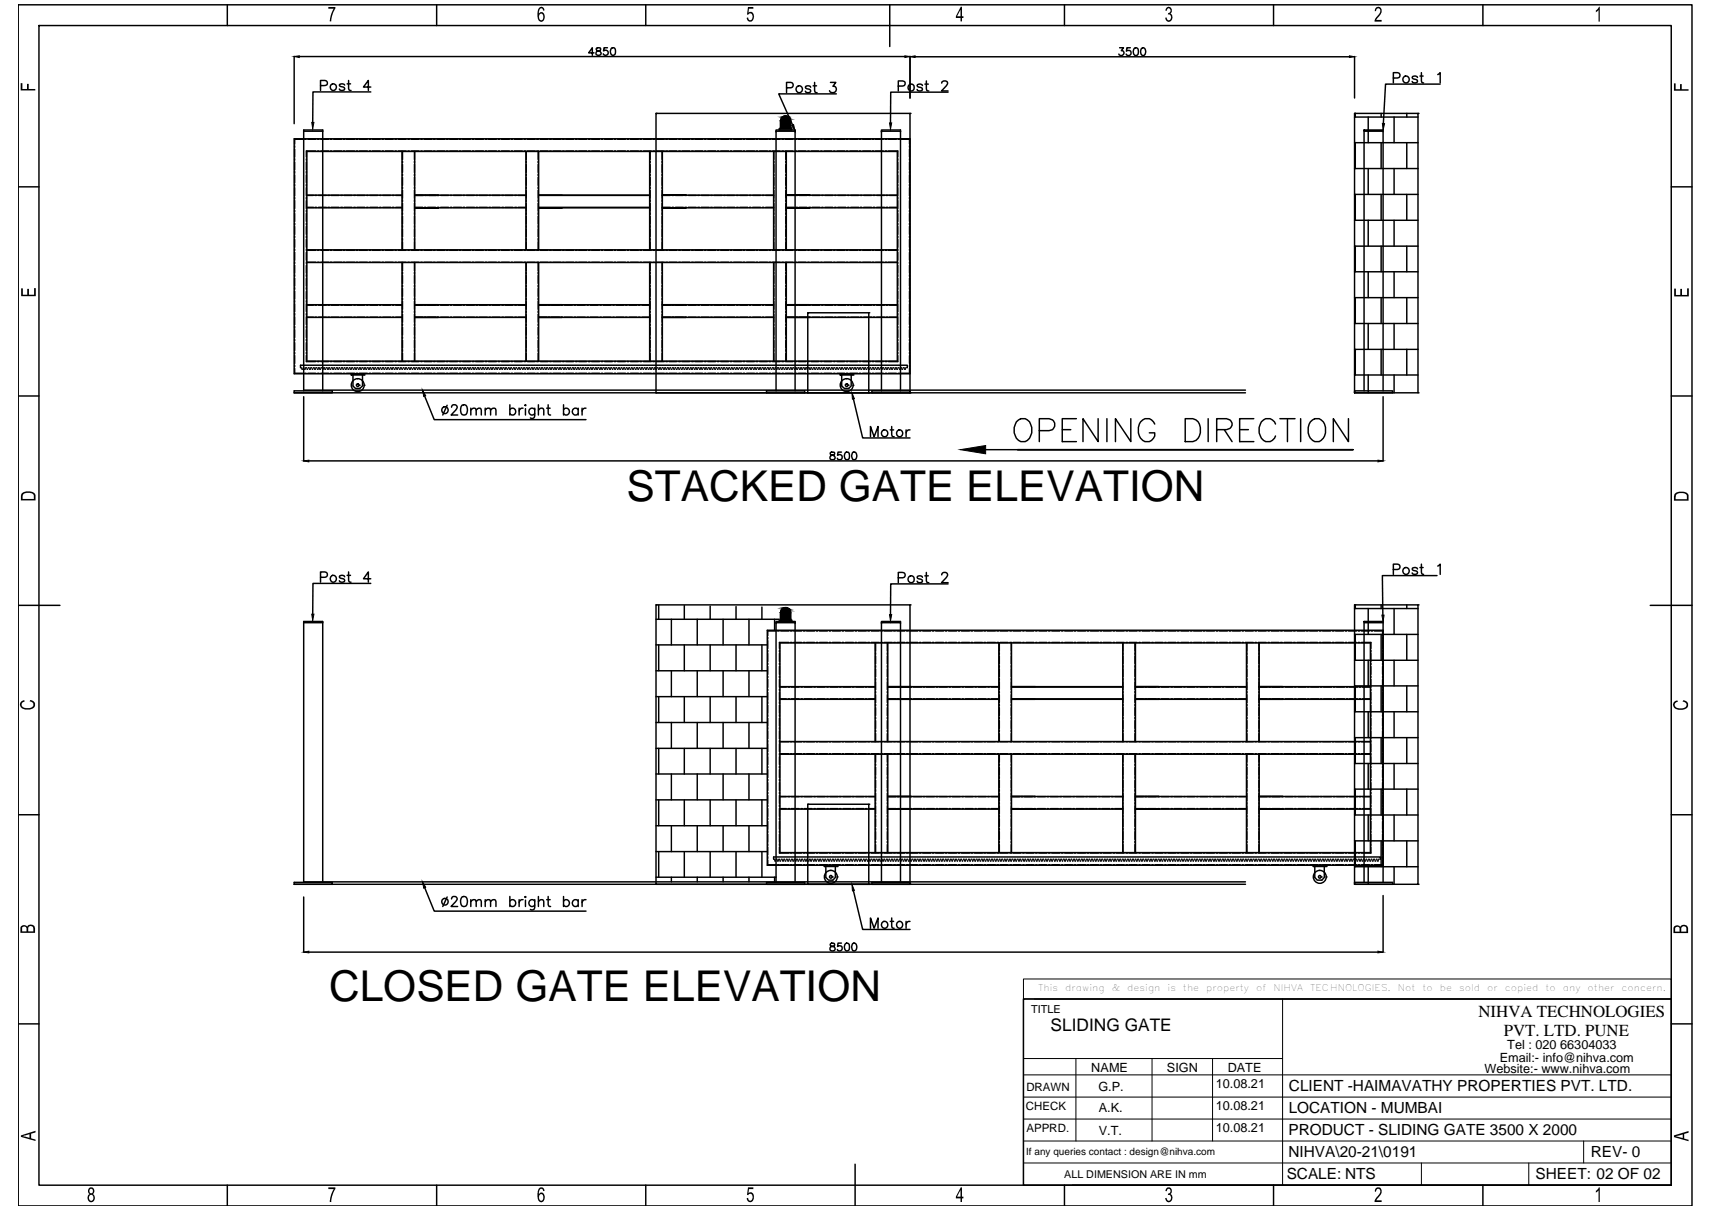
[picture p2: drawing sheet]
<svg xmlns="http://www.w3.org/2000/svg" width="297mm" height="210mm" viewBox="0 0 297 210" stroke-linecap="round" stroke-linejoin="round" font-family="sans-serif">
<defs><g id="words">
<g font-size="7.4">
<text x="108.7" y="86.9">STACKED GATE ELEVATION</text>
<text x="57.1" y="173.7">CLOSED GATE ELEVATION</text>
</g>
<text font-size="3" x="182.3" y="178.9">SLIDING GATE</text>
<g font-size="2.9">
<text x="256.5" y="176.4">NIHVA TECHNOLOGIES</text>
<text x="260.9" y="179.7">PVT. LTD. PUNE</text>
</g>
<g font-size="2.7">
<text x="223.6" y="189.3">CLIENT -HAIMAVATHY PROPERTIES PVT. LTD.</text>
<text x="223.5" y="197">PRODUCT - SLIDING GATE 3500 X 2000</text>
<text x="223.6" y="193.2">LOCATION - MUMBAI</text>
<text x="223.5" y="200.8">NIHVA\20-21\0191</text>
<text x="276" y="200.7">REV- 0</text>
<text x="223.3" y="204.6">SCALE: NTS</text>
<text x="266.4" y="204.6">SHEET: 02 OF 02</text>
</g>
<g font-size="2.2">
<text x="189.3" y="185.9">NAME</text>
<text x="202.5" y="185.9">SIGN</text>
<text x="213" y="185.9">DATE</text>
<text x="260.2" y="184.2">Email:- info@nihva.com</text>
<text x="261.5" y="181.9">Tel : 020 66304033</text>
<text x="190.6" y="189.2">G.P.</text>
<text x="210.9" y="188.7">10.08.21</text>
<text x="257.5" y="186.2">Website:- www.nihva.com</text>
<text x="190.7" y="193">A.K.</text>
<text x="190.7" y="196.8">V.T.</text>
<text x="210.9" y="192.5">10.08.21</text>
<text x="210.9" y="196.3">10.08.21</text>
</g>
<g font-size="2">
<text x="178.1" y="189.2">DRAWN</text>
<text x="178" y="192.6">CHECK</text>
<text x="178.1" y="196.4">APPRD.</text>
</g>
<g font-size="1.9">
<text x="178.9" y="175.8">TITLE</text>
<text x="184.6" y="204.3">ALL DIMENSION ARE IN mm</text>
</g>
<text font-size="1.7" x="178" y="200.3">If any queries contact : design@nihva.com</text>
<g font-size="1.6">
<text x="180.1" y="171.9">This</text>
<text x="184.8" y="171.9">drawing</text>
<text x="192.9" y="171.9">&amp;</text>
<text x="195.6" y="171.9">design</text>
<text x="202.6" y="171.9">is</text>
<text x="205.2" y="171.9">the</text>
<text x="209.3" y="171.9">property</text>
<text x="218" y="171.9">of</text>
<text x="221" y="171.9">NIHVA</text>
<text x="227.3" y="171.9">TECHNOLOGIES.</text>
<text x="242.5" y="171.9">Not</text>
<text x="246.8" y="171.9">to</text>
<text x="249.8" y="171.9">be</text>
<text x="253.2" y="171.9">sold</text>
<text x="258" y="171.9">or</text>
<text x="261.1" y="171.9">copied</text>
<text x="268.1" y="171.9">to</text>
<text x="271.1" y="171.9">any</text>
<text x="275.5" y="171.9">other</text>
<text x="281.4" y="171.9">concern.</text>
</g>
</g></defs>
<!-- layer: 0 -->
<g fill="none" stroke="#000" stroke-width=".25">
<path d="M3.2 .8h290.4v208.4h-290.4zM6.8 4.4h283.2v201.2h-283.2zM39.4 .8v3.6M51 9.8v11.6M51.9 9.8h105.1M55.6 14.8h.8l.3-.1a.47 .47 0 0 0-.3-.7h-.8v1.7M59.8 14.8a.59 .59 0 0 0-.9 0l.1 .1 .7 .3 .1 .2a.54 .54 0 0 1-.9 0M60.2 14.5h.6M60.5 14v1.4l.1 .2 .3 .1M64.3 15.9h-10v5.3M64.3 15.1h-1.2l.8-1.1v1.7M75.8 .8v3.6"/>
<path d="M103.1 9.2h-1l.7-.9v1.3M103.5 8.3a.27 .27 0 0 0 0 .3 .27 .27 0 0 0 .2 .2l.4 .1a.34 .34 0 0 1 .1 .6l-.5 .1-.3-.3a.49 .49 0 0 1 .6-.5l.2-.2v-.3zM105.4 8.3h-.6l-.1 .5a.46 .46 0 0 1 .7 0 .46 .46 0 0 1-.1 .7 .46 .46 0 0 1-.6-.2M106.1 8.3a.47 .47 0 0 1 .7 .2v.3a.55 .55 0 0 1-.5 .8 .82 .82 0 0 1-.2-1.3zM112 .8v3.6M113.8 19.7h44.1v48.4h-44.1zM113.8 19.7h.1M136.5 15.2h.7a.47 .47 0 0 0 .4-.4 .47 .47 0 0 0-.4-.5h-.7v1.8M140.7 15.1a.54 .54 0 0 0-1 0l.1 .2 .8 .3 .1 .2a.54 .54 0 0 1-1 0M141.1 14.9h.6M141.3 14.3v1.4l.1 .3 .4 .1M144.1 14.3h.9l-.5 .7a.6 .6 0 0 1 .6 .8 .6 .6 0 0 1-1 .2l-.2-.3"/>
<path d="M145.1 16.3h-10l2.4 5.4M154.4 .8v7.3M155.9 14.9h.7a.47 .47 0 0 0 .4-.2 .47 .47 0 0 0 0-.5l-.4-.2h-.7v1.8M157.9 19.7h.1M157.9 9.8v7.2M158.8 9.8h75.3M160 14.8a.54 .54 0 0 0-.9 0l.3 .3 .6 .2v.2a.54 .54 0 0 1-.9 0M160.5 14.6h.6M160.7 14v1.4l.1 .3 .3 .1M163.4 14.4l.1-.2 .6-.2a.38 .38 0 0 1 .3 .3 .38 .38 0 0 1-.1 .4l-.9 1.1h1.1M164.5 16h-10v5.3M184.7 .8v3.6"/>
<path d="M194.3 8.3h.6l-.4 .5a.44 .44 0 0 1 .4 .7 .44 .44 0 0 1-.8-.1M196.1 8.3h-.6l-.1 .6a.46 .46 0 0 1 .7-.1 .46 .46 0 0 1 0 .7 .46 .46 0 0 1-.7-.1M196.8 8.4a.41 .41 0 0 1 .7 .1v.9a.41 .41 0 0 1-.4 .2 .41 .41 0 0 1-.4-.2 .96 .96 0 0 1 .1-1zM198.1 8.4a.37 .37 0 0 1 .6 .1 .69 .69 0 0 1-.4 1.1 .84 .84 0 0 1-.2-1.2zM221 .8v3.6M235 19.7h11v48.4h-11zM235 19.7h.1M235 9.8v7.2M235.1 19.7v.6M239.6 19.7v.6M241.8 13.5h.7a.47 .47 0 0 0 .4-.4 .47 .47 0 0 0-.4-.5h-.7v1.8M244.1 19.7v.6"/>
<path d="M245.9 13.4a.54 .54 0 0 0-.9 0l.3 .3 .6 .2v.2a.54 .54 0 0 1-.9 0M246 19.7h.1M246.4 13.2h.5M246.6 12.6v1.4l.1 .3 .3 .1M249.5 12.9l.4-.3v1.8M249.9 14.6h-9.5l-.4 6.8M257.3 .8v3.6M3.2 32.4h3.6M51 24.1h106.9v40.7h-106.9zM51.1 25.3v.3M51.1 25.9v1.3M51.1 27.5v.3"/>
<path d="M51.1 28.1v1.4M51.1 29.7v.3M51.1 30.3v1.4M51.1 32v.3M51.1 32.5v1.5M51.1 34.2v.3M51.1 34.8v1.4M51.1 36.5v.3M51.1 37v1.4M51.1 38.7v.3M51.1 39.3v1.4M52.6 24.2h-1.5v.8"/>
<path d="M52.7 22.8h3.3M52.9 24.2h.2M53.2 27.5v.3M53.2 28.1v1.4M53.2 29.7v.3M53.2 30.3v1.4M53.2 32v.3M53.2 32.5v1.5M53.2 34.2v.3M53.2 34.8v1.4M53.2 36.5v.3M53.2 37v1.4"/>
<path d="M53.2 38.7v.3M53.2 39.3v1.4M53.2 33.9h16.6M53.2 33.9h1.2M53.2 36.1h16.6M53.2 36h1.2M53.2 26.3h102.5v36.3h-102.5zM53.4 24.2h1.4M54.6 33.9h.3M54.6 36h.3M54.8 26.2h-1.6v1M55.1 24.2h.3"/>
<path d="M55.1 26.2h.3M55.2 33.9h1.4M55.2 36h1.4M55.7 24.2h1.4M55.7 26.2h1.4M56.9 33.9h.3M56.9 36h.3M57.3 24.2h.3M57.3 26.2h.3M57.4 33.9h1.4M57.4 36h1.4M57.9 24.2h1.4"/>
<path d="M57.9 26.2h1.4M59.1 33.9h.3M59.1 36h.3M59.5 24.2h.3M59.5 26.2h.3M59.7 33.9h1.4M59.7 36h1.4M60.1 24.2h1.4M60.1 26.2h1.4M61.4 33.9h.3M61.4 36h.3M61.8 24.2h.3"/>
<path d="M61.8 26.2h.3M61.9 33.9h1.4M61.9 36h1.4M62.3 24.2h1.4M62.3 26.2h1.4M63.6 33.9h.3M63.6 36h.3M64 24.2h.3M64 26.2h.3M64.2 33.9h1.4M64.2 36h1.4M64.6 24.2h1.4"/>
<path d="M64.6 26.2h1.4M65.9 33.9h.2M65.9 36h.2M66.3 24.2h.2M66.3 26.2h.2M66.4 33.9h1.4M66.4 36h1.4M66.8 24.2h1.4M66.8 26.2h1.4M68.1 33.9h.3M68.1 36h.3M68.5 24.2h.3"/>
<path d="M68.5 26.2h.3M68.7 33.9h1.1M68.7 36h1.1M69.1 24.2h1.4M69.1 26.2h1.4M69.8 26.3v17M69.8 26.3v1.4M69.8 28v.2M69.8 28.5v1.4M69.8 30.2v.3M69.8 30.8v1.4M69.8 32.5v.2"/>
<path d="M69.8 33v1.4M69.8 34.7v.3M69.8 35.2v1.4M69.8 36.9v.3M69.8 37.5v1.4M69.8 39.1v.3M69.8 39.7v1.4M70.8 24.2h.2M70.8 26.2h.2M71.3 24.2h1.4M71.3 26.2h1.4M71.9 26.3v1.4"/>
<path d="M71.9 28v.2M71.9 28.5v1.4M71.9 30.2v.3M71.9 30.8v1.4M71.9 32.5v.2M71.9 33v1.4M71.9 34.7v.3M71.9 35.2v1.4M71.9 36.9v.3M71.9 37.5v1.4M71.9 39.1v.3M71.9 39.7v1.4"/>
<path d="M72 33.9h19.3M72 33.9h4.1M72 26.3v17M72 36h1.3M73 24.2h.3M73 26.2h.3M73.6 24.2h1.4M73.6 26.2h1.4M73.6 36h.3M74.2 36h1.4M75.2 24.2h.3M75.2 26.2h.3"/>
<path d="M75.8 24.2h1.4M75.8 26.2h1.4M75.9 36h.2M76.1 36.1h-4.1h19.3M76.4 33.9h1.4M76.4 36h1.4M77.5 24.2h.3M77.5 26.2h.3M78 24.2h1.4M78 26.2h1.4M78.1 33.9h.3M78.1 36h.3"/>
<path d="M78.7 33.9h1.4M78.7 36h1.4M79.7 24.2h.3M79.7 26.2h.3M80.2 24.2h1.4M80.2 26.2h1.4M80.3 33.9h.3M80.3 36h.3M80.9 33.9h1.4M80.9 36h1.4M81.9 24.2h.3M81.9 26.2h.3"/>
<path d="M82.5 24.2h1.4M82.5 26.2h1.4M82.6 33.9h.3M82.6 36h.3M83.1 33.9h1.5M83.1 36h1.5M84.2 24.2h.3M84.2 26.2h.3M84.7 24.2h1.4M84.7 26.2h1.4M84.8 33.9h.3M84.8 36h.3"/>
<path d="M85.4 33.9h1.4M85.4 36h1.4M86.4 24.2h.3M86.4 26.2h.3M87 24.2h1.4M87 26.2h1.4M87.1 33.9h.3M87.1 36h.3M87.6 33.9h1.4M87.6 36h1.4M88.7 24.2h.2M88.7 26.2h.2"/>
<path d="M89.2 24.2h1.4M89.2 26.2h1.4M89.3 33.9h.3M89.3 36h.3M89.9 33.9h1.4M89.9 36h1.4M90.9 24.2h.3M90.9 26.2h.3M91.3 26.3v17M91.3 26.3v1.4M91.3 28v.2M91.3 28.5v1.4"/>
<path d="M91.3 30.2v.3M91.3 30.8v1.4M91.3 32.5v.2M91.3 33v1.4M91.3 34.7v.3M91.3 35.2v1.4M91.3 36.9v.3M91.3 37.5v1.4M91.3 39.1v.3M91.3 39.7v1.4M91.5 24.2h1.4M91.5 26.2h1.4"/>
<path d="M93.1 24.2h.3M93.1 26.2h.3M93.4 26.3v1.4M93.4 28v.2M93.4 28.5v1.4M93.4 30.2v.3M93.4 30.8v1.4M93.4 32.5v.2M93.4 33v1.4M93.4 34.7v.3M93.4 35.2v1.4M93.4 36.9v.3"/>
<path d="M93.4 37.5v1.4M93.4 39.1v.3M93.4 39.7v1.4M93.5 33.9h19.2M93.5 36h19.2M93.5 26.3v17M93.7 24.2h1.4M93.7 26.2h1.4M95.4 24.2h.3M95.4 26.2h.3M95.9 24.2h1.5M95.9 26.2h1.5"/>
<path d="M97.5 36.1h-4h19.2M97.6 24.2h.3M97.6 26.2h.3M98.2 24.2h1.4M98.2 26.2h1.4M99.9 24.2h.2M99.9 26.2h.2M100.4 24.2h1.4M100.4 26.2h1.4M102.1 24.2h.3M102.1 26.2h.3M102.6 24.2h1.4"/>
<path d="M102.6 26.2h1.4M104.3 24.2h.3M104.3 26.2h.3M104.9 24.2h1.4M104.9 26.2h1.4M106.6 24.2h.2M106.6 26.2h.2M107.1 24.2h1.4M107.1 26.2h1.4M108.8 24.2h.3M108.8 26.2h.3M109.4 24.2h1.4"/>
<path d="M109.4 26.2h1.4M111 24.2h.3M111 26.2h.3M111.6 24.2h1.4M111.6 26.2h1.4M112.7 26.3v17M112.8 26.3v1.4M112.8 28v.2M112.8 28.5v1.4M112.8 30.2v.3M112.8 30.8v1.4M112.8 32.5v.2"/>
<path d="M112.8 33v1.4M112.8 34.7v.3M112.8 35.2v1.4M112.8 36.9v.3M112.8 37.5v1.4M112.8 39.1v.3M112.8 39.7v1.4M113.3 24.2h.3M113.3 26.2h.3M113.9 24.2h1.4M113.9 26.2h1.4M114.9 26.3v1.4"/>
<path d="M114.9 28v.2M114.9 28.5v1.4M114.9 30.2v.3M114.9 30.8v1.4M114.9 32.5v.2M114.9 33v1.4M114.9 34.7v.3M114.9 35.2v1.4M114.9 36.9v.3M114.9 37.5v1.4M114.9 39.1v.3M114.9 39.7v1.4"/>
<path d="M114.9 33.9h1.4M114.9 36h1.4M114.9 26.3v17M115.5 24.2h.3M115.5 26.2h.3M116.1 24.2h1.4M116.1 26.2h1.4M116.6 33.9h.3M116.6 36h.3M117.2 33.9h1.4M117.2 36h1.4M117.8 24.2h.3"/>
<path d="M117.8 26.2h.3M118.3 24.2h1.4M118.3 26.2h1.4M118.8 33.9h.3M118.8 36h.3M119 36.1h-4.1h19.3M119 33.9h-4.1h19.3M119.4 33.9h1.4M119.4 36h1.4M120 24.2h.3M120 26.2h.3M120.6 24.2h1.3"/>
<path d="M120.6 26.2h1.3M121.1 33.9h.3M121.1 36h.3M121.7 33.9h1.3M121.7 36h1.3M122.2 24.2h.3M122.2 26.2h.3M122.8 24.2h1.4M122.8 26.2h1.4M123.3 33.9h.3M123.3 36h.3M123.9 33.9h1.4"/>
<path d="M123.9 36h1.4M124.5 24.2h.2M124.5 26.2h.2M125 24.2h1.4M125 26.2h1.4M125.5 33.9h.3M125.5 36h.3M126.1 33.9h1.4M126.1 36h1.4M126.7 24.2h.3M126.7 26.2h.3M127.3 24.2h1.4"/>
<path d="M127.3 26.2h1.4M127.8 33.9h.3M127.8 36h.3M128.3 33.9h1.4M128.3 36h1.4M128.9 24.2h.3M128.9 26.2h.3M129.5 24.2h1.4M129.5 26.2h1.4M130 33.9h.3M130 36h.3M130.6 33.9h1.4"/>
<path d="M130.6 36h1.4M131.2 24.2h.3M131.2 26.2h.3M131.8 24.2h1.4M131.8 26.2h1.4M132.3 33.9h.2M132.3 36h.2M132.8 33.9h1.4M132.8 36h1.4M133.4 24.2h.3M133.4 26.2h.3M134 24.2h1.4"/>
<path d="M134 26.2h1.4M134.2 26.3v17M134.3 26.3v1.4M134.3 28v.2M134.3 28.5v1.4M134.3 30.2v.3M134.3 30.8v1.4M134.3 32.5v.2M134.3 33v1.4M134.3 34.7v.3M134.3 35.2v1.4M134.3 36.9v.3"/>
<path d="M134.3 37.5v1.4M134.3 39.1v.3M134.3 39.7v1.4M134.6 22.9v-.4h3.4v45.3M135.4 22.3h-.2v.2h2.2v-.2h-.2M135.4 22.1h1.8v.2h-1.8zM135.4 21v1.1M135.7 24.2h.3M135.7 26.2h.3M136.2 24.2h1.4M136.2 26.2h1.4M136.3 26.3v1.4"/>
<path d="M136.3 28v.2M136.3 28.5v1.4M136.3 30.2v.3M136.3 30.8v1.4M136.3 32.5v.2M136.3 33v1.4M136.3 34.7v.3M136.3 35.2v1.4M136.3 36.9v.3M136.3 37.5v1.4M136.3 39.1v.3M136.3 39.7v1.4"/>
<path d="M136.4 33.9h1.4M136.4 36h1.4M136.4 26.3v17M137.2 21a.87 .87 0 0 0-.9-.9 .87 .87 0 0 0-.8 .9M137.2 21v1.1M137.9 24.2h.3M137.9 26.2h.3M138 22.8h-3.4v45M138.1 33.9h.3M138.1 36h.3M138.5 24.2h1.4M138.5 26.2h1.4"/>
<path d="M138.6 33.9h1.4M138.6 36h1.4M140.2 24.2h.2M140.2 26.2h.2M140.3 33.9h.3M140.3 36h.3M140.5 36.1h-4.1h19.3M140.5 33.9h-4.1h19.3M140.7 24.2h1.4M140.7 26.2h1.4M140.9 33.9h1.4M140.9 36h1.4"/>
<path d="M142.4 24.2h.2M142.4 26.2h.2M142.6 33.9h.2M142.6 36h.2M142.9 24.2h1.4M142.9 26.2h1.4M143.1 33.9h1.4M143.1 36h1.4M144.6 24.2h.3M144.6 26.2h.3M144.8 33.9h.3M144.8 36h.3"/>
<path d="M145.2 24.2h1.4M145.2 26.2h1.4M145.4 33.9h1.4M145.4 36h1.4M146.8 24.2h.3M146.8 26.2h.3M147.1 33.9h.2M147.1 36h.2M147.4 24.2h1.4M147.4 26.2h1.4M147.6 33.9h1.4M147.6 36h1.4"/>
<path d="M149.1 24.2h.3M149.1 26.2h.3M149.3 33.9h.2M149.3 36h.2M149.7 24.2h1.4M149.7 26.2h1.4M149.8 33.9h1.4M149.8 36h1.4M151.3 24.2h.3M151.3 26.2h.3M151.5 33.9h.3M151.5 36h.3"/>
<path d="M151.9 24.2h1.4M151.9 26.2h1.4M152.1 33.9h1.4M152.1 36h1.4M152.9 22.9v-.4h3.3v45.3M153.6 24.2h.3M153.6 26.2h.3M153.7 33.9h.3M153.7 36h.3M154.1 24.2h1.4M154.1 26.2h1.7v1M154.3 33.9h1.4"/>
<path d="M154.3 36h1.4M155.8 27.5v.3M155.8 28.1v1.4M155.8 29.7v.3M155.8 30.3v1.4M155.8 32v.3M155.8 32.5v1.5M155.8 34.2v.3M155.8 34.8v1.4M155.8 36.5v.3M155.8 37v1.4M155.8 38.7v.3"/>
<path d="M155.8 39.3v1.4M155.8 24.2h.3M156.2 22.8h-3.3v45M156.4 24.2h1.4v.8M157.8 25.3v.3M157.8 25.9v1.3M157.8 27.5v.3M157.8 28.1v1.4M157.8 29.7v.3M157.8 30.3v1.4M157.8 32v.3M157.8 32.5v1.5"/>
<path d="M157.8 34.2v.3M157.8 34.8v1.4M157.8 36.5v.3M157.8 37v1.4M157.8 38.7v.3M157.8 39.3v1.4M235 20.3h11M235 24.8h11M235 29.2h11M235 33.7h11M235 38.2h11M235.1 24.8v4.4"/>
<path d="M235.1 33.7v4.5M236.7 22.5h3.3v.3h-3.3zM236.7 22.8v45M237.4 20.3v2.2M237.4 22.8v2M237.4 29.2v4.5M237.4 38.2v4.5M239.6 24.8v4.4M239.6 33.7v4.5M240 22.8v45M241.9 20.3v4.5M241.9 29.2v4.5"/>
<path d="M241.9 38.2v4.5M244.1 24.8v4.4M244.1 33.7v4.5M290 32.4h3.6M51.1 41v.2M51.1 41.5v1.4M51.1 43.2v.3M51.1 43.8v1.4M51.1 45.5v.2M51.1 46v1.4M51.1 47.7v.2M51.1 48.2v1.4"/>
<path d="M51.1 49.9v.3M51.1 50.5v1.4M51.1 52.1v.3M51.1 52.7v1.4M51.1 54.4v.3M51.1 54.9v1.4M51.1 56.6v.3M51.1 57.2v1.4M51.1 58.9v.2M51.1 59.4v1.4M53.2 41v.2M53.2 41.5v1.4"/>
<path d="M53.2 43.2v.3M53.2 43.8v1.4M53.2 45.5v.2M53.2 46v1.4M53.2 47.7v.2M53.2 48.2v1.4M53.2 49.9v.3M53.2 50.5v1.4M53.2 52.1v.3M53.2 52.7v1.4M53.2 54.4v.3M53.2 54.9v1.4"/>
<path d="M53.2 56.6v.3M53.2 57.2v1.4M53.2 58.9v.2M53.2 59.4v1.4M53.2 45.5h102.5M53.2 45.5h1.6M53.2 52.9h16.6M53.2 52.9h1.2M53.2 55.1h16.6M53.2 55h1.2M53.2 43.3h102.5M53.2 43.4h1.6"/>
<path d="M54.6 52.9h.3M54.6 55h.3M55.1 45.5h.3M55.1 43.4h.3M55.2 52.9h1.4M55.2 55h1.4M55.7 45.5h1.4M55.7 43.4h1.4M56.9 52.9h.3M56.9 55h.3M57.3 45.5h.3M57.3 43.4h.3"/>
<path d="M57.4 52.9h1.4M57.4 55h1.4M57.9 45.5h1.4M57.9 43.4h1.4M59.1 52.9h.3M59.1 55h.3M59.5 45.5h.3M59.5 43.4h.3M59.7 52.9h1.4M59.7 55h1.4M60.1 45.5h1.4M60.1 43.4h1.4"/>
<path d="M61.4 52.9h.3M61.4 55h.3M61.8 45.5h.3M61.8 43.4h.3M61.9 52.9h1.4M61.9 55h1.4M62.3 45.5h1.4M62.3 43.4h1.4M63.6 52.9h.3M63.6 55h.3M64 45.5h.3M64 43.4h.3"/>
<path d="M64.2 52.9h1.4M64.2 55h1.4M64.6 45.5h1.4M64.6 43.4h1.4M65.9 52.9h.2M65.9 55h.2M66.3 45.5h.2M66.3 43.4h.2M66.4 52.9h1.4M66.4 55h1.4M66.8 45.5h1.4M66.8 43.4h1.4"/>
<path d="M68.1 52.9h.3M68.1 55h.3M68.5 45.5h.3M68.5 43.4h.3M68.7 52.9h1.1M68.7 55h1.1M69.1 45.5h1.4M69.1 43.4h1.4M69.8 45.5v17.1M69.8 41.4v.3M69.8 41.9v1.4M69.8 45.5v1.5"/>
<path d="M69.8 47.2v.3M69.8 47.8v1.4M69.8 49.5v.3M69.8 50v1.4M69.8 51.7v.3M69.8 52.3v1.4M69.8 54v.2M69.8 54.5v1.4M69.8 56.2v.3M69.8 56.8v1.4M69.8 58.4v.3M69.8 59v1.4"/>
<path d="M70.8 45.5h.2M70.8 43.4h.2M71.3 45.5h1.4M71.3 43.4h1.4M71.9 41.4v.3M71.9 41.9v1.4M71.9 45.5v1.5M71.9 47.2v.3M71.9 47.8v1.4M71.9 49.5v.3M71.9 50v1.4M71.9 51.7v.3"/>
<path d="M71.9 52.3v1.4M71.9 54v.2M71.9 54.5v1.4M71.9 56.2v.3M71.9 56.8v1.4M71.9 58.4v.3M71.9 59v1.4M72 45.5v17.1M72 52.9h1.3M72 55h1.3M73 45.5h.3M73 43.4h.3"/>
<path d="M73.6 45.5h1.4M73.6 43.4h1.4M73.6 52.9h.3M73.6 55h.3M74.2 52.9h1.4M74.2 55h1.4M75.2 45.5h.3M75.2 43.4h.3M75.8 45.5h1.4M75.8 43.4h1.4M75.9 52.9h.2M75.9 55h.2"/>
<path d="M76.1 52.9h-4.1h19.3M76.1 55.1h-4.1h19.3M76.4 52.9h1.4M76.4 55h1.4M77.5 45.5h.3M77.5 43.4h.3M78 45.5h1.4M78 43.4h1.4M78.1 52.9h.3M78.1 55h.3M78.7 52.9h1.4M78.7 55h1.4"/>
<path d="M79.7 45.5h.3M79.7 43.4h.3M80.2 45.5h1.4M80.2 43.4h1.4M80.3 52.9h.3M80.3 55h.3M80.9 52.9h1.4M80.9 55h1.4M81.9 45.5h.3M81.9 43.4h.3M82.5 45.5h1.4M82.5 43.4h1.4"/>
<path d="M82.6 52.9h.3M82.6 55h.3M83.1 52.9h1.5M83.1 55h1.5M84.2 45.5h.3M84.2 43.4h.3M84.7 45.5h1.4M84.7 43.4h1.4M84.8 52.9h.3M84.8 55h.3M85.4 52.9h1.4M85.4 55h1.4"/>
<path d="M86.4 45.5h.3M86.4 43.4h.3M87 45.5h1.4M87 43.4h1.4M87.1 52.9h.3M87.1 55h.3M87.6 52.9h1.4M87.6 55h1.4M88.7 45.5h.2M88.7 43.4h.2M89.2 45.5h1.4M89.2 43.4h1.4"/>
<path d="M89.3 52.9h.3M89.3 55h.3M89.9 52.9h1.4M89.9 55h1.4M90.9 45.5h.3M90.9 43.4h.3M91.3 45.5v17.1M91.3 41.4v.3M91.3 41.9v1.4M91.3 45.5v1.5M91.3 47.2v.3M91.3 47.8v1.4"/>
<path d="M91.3 49.5v.3M91.3 50v1.4M91.3 51.7v.3M91.3 52.3v1.4M91.3 54v.2M91.3 54.5v1.4M91.3 56.2v.3M91.3 56.8v1.4M91.3 58.4v.3M91.3 59v1.4M91.5 45.5h1.4M91.5 43.4h1.4"/>
<path d="M93.1 45.5h.3M93.1 43.4h.3M93.4 41.4v.3M93.4 41.9v1.4M93.4 45.5v1.5M93.4 47.2v.3M93.4 47.8v1.4M93.4 49.5v.3M93.4 50v1.4M93.4 51.7v.3M93.4 52.3v1.4M93.4 54v.2"/>
<path d="M93.4 54.5v1.4M93.4 56.2v.3M93.4 56.8v1.4M93.4 58.4v.3M93.4 59v1.4M93.5 52.9h1.4M93.5 55h1.4M93.5 45.5v17.1M93.7 45.5h1.4M93.7 43.4h1.4M95.1 52.9h.3M95.1 55h.3"/>
<path d="M95.4 45.5h.3M95.4 43.4h.3M95.7 52.9h1.4M95.7 55h1.4M95.9 45.5h1.5M95.9 43.4h1.5M97.4 52.9h.2M97.4 55h.2M97.5 52.9h-4h19.2M97.5 55.1h-4h19.2M97.6 45.5h.3M97.6 43.4h.3"/>
<path d="M97.9 52.9h1.4M97.9 55h1.4M98.2 45.5h1.4M98.2 43.4h1.4M99.6 52.9h.3M99.6 55h.3M99.9 45.5h.2M99.9 43.4h.2M100.1 52.9h1.4M100.1 55h1.4M100.4 45.5h1.4M100.4 43.4h1.4"/>
<path d="M101.8 52.9h.3M101.8 55h.3M102.1 45.5h.3M102.1 43.4h.3M102.4 52.9h1.4M102.4 55h1.4M102.6 45.5h1.4M102.6 43.4h1.4M104.1 52.9h.2M104.1 55h.2M104.3 45.5h.3M104.3 43.4h.3"/>
<path d="M104.6 52.9h1.4M104.6 55h1.4M104.9 45.5h1.4M104.9 43.4h1.4M106.3 52.9h.3M106.3 55h.3M106.6 45.5h.2M106.6 43.4h.2M106.9 52.9h1.4M106.9 55h1.4M107.1 45.5h1.4M107.1 43.4h1.4"/>
<path d="M108.5 52.9h.3M108.5 55h.3M108.8 45.5h.3M108.8 43.4h.3M109.1 52.9h1.4M109.1 55h1.4M109.4 45.5h1.4M109.4 43.4h1.4M110.8 52.9h.3M110.8 55h.3M111 45.5h.3M111 43.4h.3"/>
<path d="M111.4 52.9h1.3M111.4 55h1.3M111.6 45.5h1.4M111.6 43.4h1.4M112.7 45.5v17.1M112.8 41.4v.3M112.8 41.9v1.4M112.8 45.5v1.5M112.8 47.2v.3M112.8 47.8v1.4M112.8 49.5v.3M112.8 50v1.4"/>
<path d="M112.8 51.7v.3M112.8 52.3v1.4M112.8 54v.2M112.8 54.5v1.4M112.8 56.2v.3M112.8 56.8v1.4M112.8 58.4v.3M112.8 59v1.4M113.3 45.5h.3M113.3 43.4h.3M113.9 45.5h1.4M113.9 43.4h1.4"/>
<path d="M114.9 41.4v.3M114.9 41.9v1.4M114.9 45.5v1.5M114.9 47.2v.3M114.9 47.8v1.4M114.9 49.5v.3M114.9 50v1.4M114.9 51.7v.3M114.9 52.3v1.4M114.9 54v.2M114.9 54.5v1.4M114.9 56.2v.3"/>
<path d="M114.9 56.8v1.4M114.9 58.4v.3M114.9 59v1.4M114.9 52.9h1.4M114.9 55h1.4M114.9 45.5v17.1M115.5 45.5h.3M115.5 43.4h.3M116.1 45.5h1.4M116.1 43.4h1.4M116.6 52.9h.3M116.6 55h.3"/>
<path d="M117.2 52.9h1.4M117.2 55h1.4M117.8 45.5h.3M117.8 43.4h.3M118.3 45.5h1.4M118.3 43.4h1.4M118.8 52.9h.3M118.8 55h.3M119 52.9h-4.1h19.3M119 55.1h-4.1h19.3M119.4 52.9h1.4M119.4 55h1.4"/>
<path d="M120 45.5h.3M120 43.4h.3M120.6 45.5h1.3M120.6 43.4h1.3M121.1 52.9h.3M121.1 55h.3M121.7 52.9h1.3M121.7 55h1.3M122.2 45.5h.3M122.2 43.4h.3M122.8 45.5h1.4M122.8 43.4h1.4"/>
<path d="M123.3 52.9h.3M123.3 55h.3M123.9 52.9h1.4M123.9 55h1.4M124.5 45.5h.2M124.5 43.4h.2M125 45.5h1.4M125 43.4h1.4M125.5 52.9h.3M125.5 55h.3M126.1 52.9h1.4M126.1 55h1.4"/>
<path d="M126.7 45.5h.3M126.7 43.4h.3M127.3 45.5h1.4M127.3 43.4h1.4M127.8 52.9h.3M127.8 55h.3M128.3 52.9h1.4M128.3 55h1.4M128.9 45.5h.3M128.9 43.4h.3M129.5 45.5h1.4M129.5 43.4h1.4"/>
<path d="M130 52.9h.3M130 55h.3M130.6 52.9h1.4M130.6 55h1.4M131.2 45.5h.3M131.2 43.4h.3M131.8 45.5h1.4M131.8 43.4h1.4M132.3 52.9h.2M132.3 55h.2M132.8 52.9h1.4M132.8 55h1.4"/>
<path d="M133.4 45.5h.3M133.4 43.4h.3M134 45.5h1.4M134 43.4h1.4M134.2 45.5v17.1M134.3 41.4v.3M134.3 41.9v1.4M134.3 45.5v1.5M134.3 47.2v.3M134.3 47.8v1.4M134.3 49.5v.3M134.3 50v1.4"/>
<path d="M134.3 51.7v.3M134.3 52.3v1.4M134.3 54v.2M134.3 54.5v1.4M134.3 56.2v.3M134.3 56.8v1.4M134.3 58.4v.3M134.3 59v1.4M135.7 45.5h.3M135.7 43.4h.3M136.2 45.5h1.4M136.2 43.4h1.4"/>
<path d="M136.3 41.4v.3M136.3 41.9v1.4M136.3 45.5v1.5M136.3 47.2v.3M136.3 47.8v1.4M136.3 49.5v.3M136.3 50v1.4M136.3 51.7v.3M136.3 52.3v1.4M136.3 54v.2M136.3 54.5v1.4M136.3 56.2v.3"/>
<path d="M136.3 56.8v1.4M136.3 58.4v.3M136.3 59v1.4M136.4 52.9h1.4M136.4 55h1.4M136.4 45.5v17.1M137.9 45.5h.3M137.9 43.4h.3M138.1 52.9h.3M138.1 55h.3M138.5 45.5h1.4M138.5 43.4h1.4"/>
<path d="M138.6 52.9h1.4M138.6 55h1.4M140.2 54.3h10.5v13.8h-10.5zM140.2 54.3h.1M140.2 45.5h.2M140.2 43.4h.2M140.3 52.9h.3M140.3 55h.3M140.5 52.9h-4.1h19.3M140.5 55.1h-4.1h19.3M140.7 45.5h1.4M140.7 43.4h1.4"/>
<path d="M140.9 52.9h1.4M140.9 55h1.4M142.4 45.5h.2M142.4 43.4h.2M142.6 52.9h.2M142.6 55h.2M142.9 45.5h1.4M142.9 43.4h1.4M143.1 52.9h1.4M143.1 55h1.4M144.6 45.5h.3M144.6 43.4h.3"/>
<path d="M144.8 52.9h.3M144.8 55h.3M145.2 45.5h1.4M145.2 43.4h1.4M145.4 52.9h1.4M145.4 55h1.4M146.8 45.5h.3M146.8 43.4h.3M147.1 52.9h.2M147.1 55h.2M147.4 45.5h1.4M147.4 43.4h1.4"/>
<path d="M147.6 52.9h1.4M147.6 55h1.4M149.1 45.5h.3M149.1 43.4h.3M149.3 52.9h.2M149.3 55h.2M149.7 45.5h1.4M149.7 43.4h1.4M149.8 52.9h1.4M149.8 55h1.4M150.7 54.3h.1M151.3 45.5h.3"/>
<path d="M151.3 43.4h.3M151.5 52.9h.3M151.5 55h.3M151.9 45.5h1.4M151.9 43.4h1.4M152.1 52.9h1.4M152.1 55h1.4M153.6 45.5h.3M153.6 43.4h.3M153.7 52.9h.3M153.7 55h.3M154.1 45.5h1.6"/>
<path d="M154.1 43.4h1.6M154.3 52.9h1.4M154.3 55h1.4M155.8 41v.2M155.8 41.5v1.4M155.8 43.2v.3M155.8 43.8v1.4M155.8 45.5v.2M155.8 46v1.4M155.8 47.7v.2M155.8 48.2v1.4M155.8 49.9v.3"/>
<path d="M155.8 50.5v1.4M155.8 52.1v.3M155.8 52.7v1.4M155.8 54.4v.3M155.8 54.9v1.4M155.8 56.6v.3M155.8 57.2v1.4M155.8 58.9v.2M155.8 59.4v1.4M157.8 41v.2M157.8 41.5v1.4M157.8 43.2v.3"/>
<path d="M157.8 43.8v1.4M157.8 45.5v.2M157.8 46v1.4M157.8 47.7v.2M157.8 48.2v1.4M157.8 49.9v.3M157.8 50.5v1.4M157.8 52.1v.3M157.8 52.7v1.4M157.8 54.4v.3M157.8 54.9v1.4M157.8 56.6v.3"/>
<path d="M157.8 57.2v1.4M157.8 58.9v.2M157.8 59.4v1.4M235 42.7h11M235 47.1h11M235 51.6h11M235 56.1h11M235.1 42.7v4.4M235.1 51.6v4.5M237.4 47.1v4.5M237.4 56.1v4.5M239.6 42.7v4.4"/>
<path d="M239.6 51.6v4.5M241.9 47.1v4.5M241.9 56.1v4.5M244.1 42.7v4.4M244.1 51.6v4.5M3.2 68.7h3.6M51 67.8h6.6v.3h-6.6zM51 68.1h165.1M51.1 63.9v.9h1.5M51.1 61.1v.3M51.1 61.7v1.4M51.1 63.4v.2"/>
<path d="M52.1 63.8v-.4h105.3v.4M52.7 67.8v-45.3h3.3v45.3M52.7 68.8v11.2M52.7 67.7h163.4M52.9 64.8h.2M53.2 61.7v1h1.6M53.2 61.1v.3M53.4 64.8h1.4M53.6 80h185.5M55.1 64.8h.3M55.1 62.7h.3M55.7 64.8h1.4"/>
<path d="M55.7 62.7h1.4M57.3 64.8h.3M57.3 62.7h.3M57.9 64.8h1.4M57.9 62.7h1.4M59.5 64.8h.3M59.5 62.7h.3M60.1 64.8h1.4M60.1 62.7h1.4M60.9 64.8h2.2v.3h-2.2zM60.9 64.8h.1M61.2 65.1v1.9l.5 .4h.7l.5-.4v-1.9"/>
<path d="M61.8 64.8h.3M61.8 62.7h.3M62.3 66.8h.1M62.3 64.8h1.4M62.3 62.7h1.4M63.1 65.1h.1M63.1 64.8h.1M63.1 66.8h.1M64 64.8h.3M64 62.7h.3M64.6 64.8h1.4M64.6 62.7h1.4"/>
<path d="M66.3 64.8h.2M66.3 62.7h.2M66.8 64.8h1.4M66.8 62.7h1.4M68.5 64.8h.3M68.5 62.7h.3M69.1 64.8h1.4M69.1 62.7h1.4M69.8 60.6v.3M69.8 61.2v1.4M70.8 64.8h.2M70.8 62.7h.2"/>
<path d="M71.3 64.8h1.4M71.3 62.7h1.4M71.9 60.6v.3M71.9 61.2v1.4M73 64.8h.3M73 62.7h.3M73.6 64.8h1.4M73.6 62.7h1.4M73.7 68.7l1.6 4.1h26.4M75.2 64.8h.3M75.2 62.7h.3M75.8 64.8h1.4"/>
<path d="M75.8 62.7h1.4M77.5 64.8h.3M77.5 62.7h.3M77.6 70.3l-.8 1.7M78 64.8h1.4M78 62.7h1.4M78.3 70.6l.2-.3 .1-.1 .5 .1a.4 .4 0 0 1 .1 .6l-.9 1.1h1.1M79.7 64.8h.3M79.7 62.7h.3M80.2 70.3a.58 .58 0 0 1 .8 .3 1.47 1.47 0 0 1-.2 1.3 .58 .58 0 0 1-.8-.2 1.47 1.47 0 0 1 .2-1.4zM80.2 64.8h1.4M80.2 62.7h1.4"/>
<path d="M81.7 71.1l.4-.3 .4 .1 .1 1.1M81.7 70.8v1.2M81.9 64.8h.3M81.9 62.7h.3M82.5 64.8h1.4M82.5 62.7h1.4M82.6 71.1l.4-.3 .4 .1 .1 1.1M84.2 71.1l.4-.3 .4 .1 .1 1.1M84.2 64.8h.3M84.2 62.7h.3M84.2 70.8v1.2M84.7 64.8h1.4"/>
<path d="M84.7 62.7h1.4M85.1 71.1l.4-.3 .5 .1v1.1M86.4 64.8h.3M86.4 62.7h.3M87 64.8h1.4M87 62.7h1.4M88.5 71.1a.57 .57 0 0 1 .8-.1 .57 .57 0 0 1 0 .8 .57 .57 0 0 1-.8-.1M88.5 70.2v1.8M88.7 64.8h.2M88.7 62.7h.2M89.2 64.8h1.4M89.2 62.7h1.4"/>
<path d="M90.1 70.8v1.2M90.7 70.8a.57 .57 0 0 0-.6 .5M90.9 64.8h.3M90.9 62.7h.3M91.2 70.2v.2zM91.2 70.9v1.1M91.3 60.6v.3M91.3 61.2v1.4M91.5 64.8h1.4M91.5 62.7h1.4M92.8 70.8v1.4a.47 .47 0 0 1-.3 .4 .47 .47 0 0 1-.5-.1M92.8 71.1a.57 .57 0 0 0-.9-.1 .57 .57 0 0 0 0 .8 .57 .57 0 0 0 .9-.1"/>
<path d="M93.1 64.8h.3M93.1 62.7h.3M93.4 60.6v.3M93.4 61.2v1.4M93.4 71.1l.4-.3 .5 .1v1.1M93.4 70.2v1.8M93.7 64.8h1.4M93.7 62.7h1.4M94.9 70.8h.5M95.1 70.2v1.5l.1 .2 .3 .1M95.4 64.8h.3M95.4 62.7h.3"/>
<path d="M95.9 64.8h1.5M95.9 62.7h1.5M97.6 64.8h.3M97.6 62.7h.3M97.8 71.1a.57 .57 0 0 1 .8-.1 .57 .57 0 0 1 0 .8 .57 .57 0 0 1-.8-.1M97.8 70.2v1.8M98.2 64.8h1.4M98.2 62.7h1.4M99.9 64.8h.2M99.9 62.7h.2M100.3 71.1a.57 .57 0 0 0-.8-.1 .57 .57 0 0 0 0 .8 .57 .57 0 0 0 .8-.1M100.3 70.8v1.2"/>
<path d="M100.4 64.8h1.4M100.4 62.7h1.4M101 70.8v1.2M101.7 70.8a.57 .57 0 0 0-.7 .5M102.1 64.8h.3M102.1 62.7h.3M102.6 64.8h1.4M102.6 62.7h1.4M104.3 64.8h.3M104.3 62.7h.3M104.9 64.8h1.4M104.9 62.7h1.4"/>
<path d="M106.6 64.8h.2M106.6 62.7h.2M107.1 64.8h1.4M107.1 62.7h1.4M108.8 64.8h.3M108.8 62.7h.3M109.4 64.8h1.4M109.4 62.7h1.4M111 64.8h.3M111 62.7h.3M111.6 64.8h1.4M111.6 62.7h1.4"/>
<path d="M112.8 60.6v.3M112.8 61.2v1.4M113.3 64.8h.3M113.3 62.7h.3M113.9 64.8h1.4M113.9 62.7h1.4M114.9 60.6v.3M114.9 61.2v1.4M115.5 64.8h.3M115.5 62.7h.3M116.1 64.8h1.4M116.1 62.7h1.4"/>
<path d="M117.8 64.8h.3M117.8 62.7h.3M118.3 64.8h1.4M118.3 62.7h1.4M120 64.8h.3M120 62.7h.3M120.6 64.8h1.3M120.6 62.7h1.3M122.2 64.8h.3M122.2 62.7h.3M122.8 64.8h1.4M122.8 62.7h1.4"/>
<path d="M124.5 64.8h.2M124.5 62.7h.2M125 64.8h1.4M125 62.7h1.4M126.7 64.8h.3M126.7 62.7h.3M127.3 64.8h1.4M127.3 62.7h1.4M128.9 64.8h.3M128.9 62.7h.3M129.5 64.8h1.4M129.5 62.7h1.4"/>
<path d="M131.2 64.8h.3M131.2 62.7h.3M131.8 64.8h1.4M131.8 62.7h1.4M133 68.1v-.3h6.6v.3M133.4 64.8h.3M133.4 62.7h.3M134 64.8h1.4M134 62.7h1.4M134.3 60.6v.3M134.3 61.2v1.4M135.7 64.8h.3"/>
<path d="M135.7 62.7h.3M136.2 64.8h1.4M136.2 62.7h1.4M136.3 60.6v.3M136.3 61.2v1.4M137.9 64.8h.3M137.9 62.7h.3M138.5 64.8h1.4M138.5 62.7h1.4M140.2 64.8h.2M140.2 62.7h.2M140.7 64.8h1.4"/>
<path d="M140.7 62.7h1.4M142.4 64.8h.2M142.4 62.7h.2M142.9 64.8h1.4M142.9 62.7h1.4M144.1 78.5a.27 .27 0 0 0 0 .2 .27 .27 0 0 0 .2 .2l.4 .2a.38 .38 0 0 1 .1 .6h-.5a.36 .36 0 0 1-.3-.3 .36 .36 0 0 1 .2-.3l.6-.2v-.3l-.2-.2zM144.6 64.8h.3M144.6 62.7h.3M145.2 64.8h1.4M145.2 62.7h1.4M145.8 64.8h2.2v.3h-2.2zM145.8 64.8h.1"/>
<path d="M146 78.4h-.6l-.1 .6a.46 .46 0 0 1 .7-.1 .46 .46 0 0 1-.1 .7 .46 .46 0 0 1-.6-.1M146 65.1v1.9l.5 .4h.8l.4-.4v-1.9M146.7 78.5a.47 .47 0 0 1 .6 .2l.1 .3a.55 .55 0 0 1-.5 .7 .82 .82 0 0 1-.2-1.2zM146.8 64.8h.3M146.8 62.7h.3M147.1 66.8h.1M147.4 64.8h1.4M147.4 62.7h1.4M147.9 78.5a.45 .45 0 0 1 .7 .2 .63 .63 0 0 1 0 .7 .63 .63 0 0 1-.7 .3l-.1-.5zM148 65.1h.1M148 64.8h.1M148 66.8h.1"/>
<path d="M148.1 69.2l1.6 6.8h8.2M149.1 64.8h.3M149.1 62.7h.3M149.7 64.8h1.4M149.7 62.7h1.4M150.7 68.1h.1M151 75.8v-1.8l.7 1.8 .6-1.8v1.8M151.3 68.1v-.3h6.6v.3M151.3 64.8h.3M151.3 62.7h.3M151.9 64.8h1.4M151.9 62.7h1.4"/>
<path d="M153.6 64.8h.3M153.6 62.7h.3M154.1 64.8h1.4M154.5 74.6h.6M154.7 74v1.4l.1 .3 .3 .1M155.8 61.1v.3M155.8 61.7v1h-1.7M155.8 64.8h.3M157.2 74.6v1.2M157.8 61.1v.3M157.8 61.7v1.4M157.8 63.4v.2"/>
<path d="M157.8 63.9v.9h-1.4M157.9 68.1h.1M157.9 74.6a.57 .57 0 0 0-.7 .5M171 78h63.8h-58.2M176.3 73.2a1.37 1.37 0 0 1 1.4-.6 1.37 1.37 0 0 1 1.1 1 2.31 2.31 0 0 1-.9 3 1.41 1.41 0 0 1-1.7-1 2.5 2.5 0 0 1 .1-2.4zM180.3 74.7h1.7a1.03 1.03 0 0 0 1-.7 1.03 1.03 0 0 0-.4-1.2l-.6-.2h-1.7v4M184.3 74.5h1.5M186.8 72.6h-2.5v4h2.5M190.5 72.6v4l-2.6-4v4M192.1 72.6v4M196.2 72.6v4l-2.7-4v4M200.3 73.6a1.46 1.46 0 0 0-1.6-1 1.46 1.46 0 0 0-1.2 1.6 2.18 2.18 0 0 0 1.2 2.4 1.36 1.36 0 0 0 1.6-1.5h-.9"/>
<path d="M205.6 72.6h1.4a2.12 2.12 0 0 1 .9 3.4l-.4 .4-.5 .2h-1.4zM209.6 72.6v4M211.1 74.5h1.7l.6-.2a.88 .88 0 0 0 0-1.5l-.6-.2h-1.7v4M212.4 74.5l1.4 2.1M215.1 74.5h1.5M217.5 72.6h-2.4v4h2.4M221.3 73.6a1.37 1.37 0 0 0-1.3-1 1.37 1.37 0 0 0-1.3 1 2.31 2.31 0 0 0 .9 3 1.41 1.41 0 0 0 1.7-1M222.1 72.6h2.6M223.4 72.6v4M225.7 72.6v4M227.4 73.2a1.46 1.46 0 0 1 1.6-.5 1.46 1.46 0 0 1 1 1.5 2.22 2.22 0 0 1-1.1 2.4 1.61 1.61 0 0 1-1.9-1.5v-.9zM234 72.6v4l-2.7-4v4"/>
<path d="M235 67.8h6.6v.3h-6.6zM235 60.6h11M235 65.1h11M235.1 60.6v4.5M237.4 65.1v3M239.6 60.6v4.5M240 68.8v11.2M241.9 65.1v3M244.1 60.6v4.5M246 68.1h.1M290 68.7h3.6M60.2 99.8h.6"/>
<path d="M60.5 99.2v1.5l.1 .2 .3 .1M160.5 99.9h.6M160.7 99.3v1.4l.1 .3 .3 .1M163.4 99.7l.1-.2 .2-.2 .5 .1a.4 .4 0 0 1 .1 .6l-.9 1.1h1.1M241.8 98.8h.7a.47 .47 0 0 0 .4-.5 .47 .47 0 0 0-.4-.4h-.7v1.7M245.9 98.7a.54 .54 0 0 0-.9 0l.3 .3 .6 .1v.3a.54 .54 0 0 1-.9 0M246.4 98.5h.5M246.6 97.9v1.4l.1 .3h.3M249.3 99.9h-9.5l.1 6.8M249.5 98.2l.4-.3v1.7M3.2 105h7.2M52.7 108h3.3"/>
<path d="M55.6 100.1h.8a.47 .47 0 0 0 .4-.4 .47 .47 0 0 0-.4-.5h-.8v1.8M59.8 100.1a.54 .54 0 0 0-.9 0l.1 .1 .7 .3 .1 .2a.54 .54 0 0 1-.9 0M64.3 101.2h-10v5.3M64.3 100.4h-1.2l.8-1.2v1.8M113.8 104.9h44.1v48.5h-44.1zM113.8 104.9h.1M113.8 107.4h21.4M113.8 111.9h19.3M113.8 116.4h19.3M114.3 105v2.4M114.3 111.9v4.5M116.5 107.4v4.5"/>
<path d="M116.5 116.4v4.4M118.7 105.1v2.3M118.7 111.9v4.5M121 107.4v4.5M121 116.4v4.4M123.2 105.1v2.3M123.2 111.9v4.5M125.5 107.4v4.5M125.5 116.4v4.4M127.7 105.2v2.2M127.7 111.9v4.5M129.9 107.4v4.5"/>
<path d="M129.9 116.4v4.4M132.2 105.3v2.1M132.2 111.9v4.5M133.2 110.6v.3M133.2 111.1v1.4M133.2 112.8v.3M133.2 113.4v1.4M133.2 115v.3M133.2 115.6v1.4M133.2 117.3v.2M133.2 117.8v1.4M133.2 119.5v.3"/>
<path d="M134.4 107.4v1.9M134.6 108.1v-.3h3.4v45.3M134.6 109.5h-1.4v.8M134.9 109.5h.3M135.2 112.8v.3M135.2 113.4v1.4M135.2 115v.3M135.2 115.6v1.4M135.2 117.3v.2M135.2 117.8v1.4M135.2 119.5v.3M135.3 119.1h16.5"/>
<path d="M135.3 119.2h1.1M135.3 111.5h102.5v36.4h-102.5zM135.4 107.6h-.2v.2h2.2v-.2h-.2M135.4 107.4h1.8v.2h-1.8zM135.4 106.3v1.1M135.5 106.3a.87 .87 0 0 1 .8-.9 .87 .87 0 0 1 .9 .9v1.1M135.5 109.5h1.4M136.7 119.2h.3M136.9 111.4h-1.7v1.1M137.1 109.5h.3M137.1 111.4h.3M137.3 119.2h1.4"/>
<path d="M137.7 109.5h1.4M137.7 111.4h1.4M138 108h-3.4v45.1M139 119.2h.2M139.4 109.5h.3M139.4 111.4h.3M139.5 119.2h1.4M139.9 109.5h1.4M139.9 111.4h1.4M141.2 119.2h.3M141.6 109.5h.3M141.6 111.4h.3"/>
<path d="M141.8 119.2h1.4M142.2 109.5h1.4M142.2 111.4h1.4M143.5 119.2h.2M143.9 109.5h.2M143.9 111.4h.2M144 119.2h1.4M144.4 109.5h1.4M144.4 111.4h1.4M145.7 119.2h.3M146.1 109.5h.3M146.1 111.4h.3"/>
<path d="M146.2 119.2h1.4M146.7 109.5h1.4M146.7 111.4h1.4M147.9 119.2h.3M148.4 109.5h.2M148.4 111.4h.2M148.5 119.2h1.4M148.9 109.5h1.4M148.9 111.4h1.4M150.1 119.2h.3M150.6 109.5h.3M150.6 111.4h.3"/>
<path d="M150.7 119.2h1.1M151.2 109.5h1.4M151.2 111.4h1.4M151.8 111.5v17.1M151.9 111.5v1.5M151.9 113.2v.3M151.9 113.8v1.4M151.9 115.5v.3M151.9 116v1.4M151.9 117.7v.3M151.9 118.3v1.4M151.9 120v.2"/>
<path d="M152.8 109.5h.3M152.8 111.4h.3M152.9 108.1v-.3h3.3v45.3M153.4 109.5h1.4M153.4 111.4h1.4M154 111.5v1.5M154 113.2v.3M154 113.8v1.4M154 115.5v.3M154 116v1.4M154 117.7v.3M154 118.3v1.4"/>
<path d="M154 120v.2M154 119.1h19.3M154 119.2h4.2M154 111.5v17.1M155.1 109.5h.2M155.1 111.4h.2M155.6 109.5h1.4M155.6 111.4h1.4M155.9 100.2h.7a.47 .47 0 0 0 .5-.4 .47 .47 0 0 0-.5-.5h-.7v1.8M156.2 108h-3.3v45.1M157.3 109.5h.3M157.3 111.4h.3"/>
<path d="M157.8 109.5h1.4M157.8 111.4h1.4M157.9 104.9h.1M158.5 119.2h1.4M159.5 109.5h.3M159.5 111.4h.3M160 100.1a.54 .54 0 0 0-.9 0l.1 .2 .8 .3v.2a.54 .54 0 0 1-.9 0M160.1 109.5h1.4M160.1 111.4h1.4M160.2 119.2h.3M160.7 119.2h1.4M161.8 109.5h.2"/>
<path d="M161.8 111.4h.2M162.3 109.5h1.4M162.3 111.4h1.4M162.4 119.2h.3M163 119.2h1.4M164 109.5h.3M164 111.4h.3M164.5 101.3h-10v5.3M164.6 109.5h1.4M164.6 111.4h1.4M164.7 119.2h.2M165.2 119.2h1.4"/>
<path d="M166.3 109.5h.2M166.3 111.4h.2M166.8 109.5h1.4M166.8 111.4h1.4M166.9 119.2h.3M167.5 119.2h1.4M168.5 109.5h.3M168.5 111.4h.3M169.1 109.5h1.4M169.1 111.4h1.4M169.1 119.2h.3M169.7 119.2h1.4"/>
<path d="M170.7 109.5h.3M170.7 111.4h.3M171.3 109.5h1.4M171.3 111.4h1.4M171.4 119.2h.2M171.9 119.2h1.4M173 109.5h.3M173 111.4h.3M173.3 111.5v17.1M173.4 111.5v1.5M173.4 113.2v.3M173.4 113.8v1.4"/>
<path d="M173.4 115.5v.3M173.4 116v1.4M173.4 117.7v.3M173.4 118.3v1.4M173.4 120v.2M173.5 109.5h1.4M173.5 111.4h1.4M175.2 109.5h.3M175.2 111.4h.3M175.5 111.5v1.5M175.5 113.2v.3M175.5 113.8v1.4"/>
<path d="M175.5 115.5v.3M175.5 116v1.4M175.5 117.7v.3M175.5 118.3v1.4M175.5 120v.2M175.5 119.1h19.3M175.5 119.2h19.3M175.5 111.5v17.1M175.8 109.5h1.4M175.8 111.4h1.4M177.4 109.5h.3M177.4 111.4h.3"/>
<path d="M178 109.5h1.4M178 111.4h1.4M179.7 109.5h.2M179.7 111.4h.2M180.2 109.5h1.4M180.2 111.4h1.4M181.9 109.5h.3M181.9 111.4h.3M182.5 109.5h1.4M182.5 111.4h1.4M184.2 109.5h.2M184.2 111.4h.2"/>
<path d="M184.7 109.5h1.4M184.7 111.4h1.4M186.4 109.5h.3M186.4 111.4h.3M187 109.5h1.4M187 111.4h1.4M188.6 109.5h.3M188.6 111.4h.3M189.2 109.5h1.4M189.2 111.4h1.4M190.9 109.5h.3M190.9 111.4h.3"/>
<path d="M191.4 109.5h1.4M191.4 111.4h1.4M193.1 109.5h.3M193.1 111.4h.3M193.7 109.5h1.4M193.7 111.4h1.4M194.8 111.5v17.1M194.8 111.5v1.5M194.8 113.2v.3M194.8 113.8v1.4M194.8 115.5v.3M194.8 116v1.4"/>
<path d="M194.8 117.7v.3M194.8 118.3v1.4M194.8 120v.2M195.4 109.5h.3M195.4 111.4h.3M195.9 109.5h1.4M195.9 111.4h1.4M196.9 111.5v1.5M196.9 113.2v.3M196.9 113.8v1.4M196.9 115.5v.3M196.9 116v1.4"/>
<path d="M196.9 117.7v.3M196.9 118.3v1.4M196.9 120v.2M197 119.2h1.4M197 111.5v17.1M197.6 109.5h.3M197.6 111.4h.3M198.1 109.5h1.4M198.1 111.4h1.4M198.7 119.2h.3M199.2 119.2h1.4M199.8 109.5h.3"/>
<path d="M199.8 111.4h.3M200.4 109.5h1.4M200.4 111.4h1.4M200.9 119.2h.3M201.1 119.1h-4.1h19.3M201.5 119.2h1.3M202.1 109.5h.2M202.1 111.4h.2M202.6 109.5h1.4M202.6 111.4h1.4M203.1 119.2h.3M203.7 119.2h1.4"/>
<path d="M204.3 109.5h.3M204.3 111.4h.3M204.9 109.5h1.4M204.9 111.4h1.4M205.4 119.2h.2M205.9 119.2h1.4M206.5 109.5h.3M206.5 111.4h.3M207.1 109.5h1.4M207.1 111.4h1.4M207.6 119.2h.3M208.2 119.2h1.4"/>
<path d="M208.8 109.5h.3M208.8 111.4h.3M209.3 109.5h1.4M209.3 111.4h1.4M209.9 119.2h.2M210.4 119.2h1.4M211 109.5h.3M211 111.4h.3M211.6 109.5h1.4M211.6 111.4h1.4M212.1 119.2h.3M212.7 119.2h1.4"/>
<path d="M213.3 109.5h.3M213.3 111.4h.3M213.8 109.5h1.4M213.8 111.4h1.4M214.3 119.2h.3M214.9 119.2h1.4M215.5 109.5h.3M215.5 111.4h.3M216.1 109.5h1.4M216.1 111.4h1.4M216.3 111.5v17.1M216.4 111.5v1.5"/>
<path d="M216.4 113.2v.3M216.4 113.8v1.4M216.4 115.5v.3M216.4 116v1.4M216.4 117.7v.3M216.4 118.3v1.4M216.4 120v.2M217.7 109.5h.3M217.7 111.4h.3M218.3 109.5h1.4M218.3 111.4h1.4M218.4 111.5v1.5"/>
<path d="M218.4 113.2v.3M218.4 113.8v1.4M218.4 115.5v.3M218.4 116v1.4M218.4 117.7v.3M218.4 118.3v1.4M218.4 120v.2M218.5 119.2h1.4M218.5 111.5v17.1M220 109.5h.2M220 111.4h.2M220.2 119.2h.2"/>
<path d="M220.5 109.5h1.4M220.5 111.4h1.4M220.7 119.2h1.4M222.2 109.5h.3M222.2 111.4h.3M222.4 119.2h.3M222.6 119.1h-4.1h19.3M222.8 109.5h1.4M222.8 111.4h1.4M223 119.2h1.4M224.4 109.5h.3M224.4 111.4h.3"/>
<path d="M224.6 119.2h.3M225 109.5h1.4M225 111.4h1.4M225.2 119.2h1.4M226.7 109.5h.3M226.7 111.4h.3M226.9 119.2h.2M227.2 109.5h1.4M227.2 111.4h1.4M227.4 119.2h1.4M228.9 109.5h.3M228.9 111.4h.3"/>
<path d="M229.1 119.2h.3M229.5 109.5h1.4M229.5 111.4h1.4M229.6 119.2h1.4M231.2 109.5h.3M231.2 111.4h.3M231.3 119.2h.3M231.7 109.5h1.4M231.7 111.4h1.4M231.9 119.2h1.4M233.4 109.5h.3M233.4 111.4h.3"/>
<path d="M233.6 119.2h.3M234 109.5h1.4M234 111.4h1.4M234.1 119.2h1.4M235 104.9h11v48.5h-11zM235 104.9h.1M235 105.6h11M235 110.1h11M235 114.5h11M235 119h11M235.1 104.9v.7M235.1 110.1v4.4"/>
<path d="M235.1 119v4.5M235.7 109.5h.2M235.7 111.4h.2M235.8 119.2h.3M236.2 109.5h1.4M236.2 111.4h1.7v1.1M236.4 119.2h1.4M236.7 107.8h3.3v.2h-3.3zM236.7 108v45.1M237.4 105.6v2.2M237.4 108v2.1M237.4 114.5v4.5"/>
<path d="M237.9 112.8v.3M237.9 113.4v1.4M237.9 115v.3M237.9 115.6v1.4M237.9 117.3v.2M237.9 117.8v1.4M237.9 119.5v.3M237.9 109.5h.3M238.4 109.5h1.5v.8M239.6 104.9v.7M239.6 110.1v4.4M239.6 119v4.5"/>
<path d="M239.9 110.6v.3M239.9 111.1v1.4M239.9 112.8v.3M239.9 113.4v1.4M239.9 115v.3M239.9 115.6v1.4M239.9 117.3v.2M239.9 117.8v1.4M239.9 119.5v.3M240 108v45.1M240 109.3h-106.9v40.8h106.9M241.9 105.6v4.5"/>
<path d="M241.9 114.5v4.5M244.1 104.9v.7M244.1 110.1v4.4M244.1 119v4.5M246 104.9h.1M286.3 105h7.3M113.8 120.8h19.3M113.8 125.3h19.3M113.8 129.8h19.3M113.8 134.3h19.3M113.8 138.8h19.3M114.3 120.8v4.5"/>
<path d="M114.3 129.8v4.5M114.3 138.8v4.4M116.5 125.3v4.5M116.5 134.3v4.5M118.7 120.8v4.5M118.7 129.8v4.5M118.7 138.8v4.4M121 125.3v4.5M121 134.3v4.5M123.2 120.8v4.5M123.2 129.8v4.5M123.2 138.8v4.4"/>
<path d="M125.5 125.3v4.5M125.5 134.3v4.5M127.7 120.8v4.5M127.7 129.8v4.5M127.7 138.8v4.4M129.9 125.3v4.5M129.9 134.3v4.5M132.2 120.8v4.5M132.2 129.8v4.5M132.2 138.8v4.4M133.2 120.1v1.4M133.2 121.7v.3"/>
<path d="M133.2 122.3v1.4M133.2 124v.3M133.2 124.6v1.4M133.2 126.2v.3M133.2 126.8v1.4M133.2 128.5v.3M133.2 129v1.4M133.2 130.7v.3M133.2 131.3v1.4M133.2 133v.2M133.2 133.5v1.4M133.2 135.2v.3"/>
<path d="M133.2 135.7v1.4M133.2 137.4v.3M133.2 138v1.4M133.2 139.6v.3M135.2 120.1v1.4M135.2 121.7v.3M135.2 122.3v1.4M135.2 124v.3M135.2 124.6v1.4M135.2 126.2v.3M135.2 126.8v1.4M135.2 128.5v.3"/>
<path d="M135.2 129v1.4M135.2 130.7v.3M135.2 131.3v1.4M135.2 133v.2M135.2 133.5v1.4M135.2 135.2v.3M135.2 135.7v1.4M135.2 137.4v.3M135.2 138v1.4M135.2 139.6v.3M135.3 130.8h102.5M135.3 130.8h1.6"/>
<path d="M135.3 138.2h16.5M135.3 138.2h1.1M135.3 128.6h102.5M135.3 128.7h1.6M135.3 121.3h16.5M135.3 121.2h1.1M136.7 138.2h.3M136.7 121.2h.3M137.1 130.8h.3M137.1 128.7h.3M137.3 138.2h1.4M137.3 121.2h1.4"/>
<path d="M137.7 130.8h1.4M137.7 128.7h1.4M139 138.2h.2M139 121.2h.2M139.4 130.8h.3M139.4 128.7h.3M139.5 138.2h1.4M139.5 121.2h1.4M139.9 130.8h1.4M139.9 128.7h1.4M140.2 139.5h10.5v13.9h-10.5zM140.2 139.5h.1"/>
<path d="M141.2 138.2h.3M141.2 121.2h.3M141.6 130.8h.3M141.6 128.7h.3M141.8 138.2h1.4M141.8 121.2h1.4M142.2 130.8h1.4M142.2 128.7h1.4M143.5 138.2h.2M143.5 121.2h.2M143.9 130.8h.2M143.9 128.7h.2"/>
<path d="M144 138.2h1.4M144 121.2h1.4M144.4 130.8h1.4M144.4 128.7h1.4M145.7 138.2h.3M145.7 121.2h.3M146.1 130.8h.3M146.1 128.7h.3M146.2 138.2h1.4M146.2 121.2h1.4M146.7 130.8h1.4M146.7 128.7h1.4"/>
<path d="M147.9 138.2h.3M147.9 121.2h.3M148.4 130.8h.2M148.4 128.7h.2M148.5 138.2h1.4M148.5 121.2h1.4M148.9 130.8h1.4M148.9 128.7h1.4M150.1 138.2h.3M150.1 121.2h.3M150.6 130.8h.3M150.6 128.7h.3"/>
<path d="M150.7 138.2h1.1M150.7 121.2h1.1M150.7 139.5h.1M151.2 130.8h1.4M151.2 128.7h1.4M151.8 130.8v17.1M151.9 120.5v1.4M151.9 122.2v.3M151.9 122.8v1.3M151.9 124.4v.3M151.9 125v1.4M151.9 126.6v.3"/>
<path d="M151.9 127.2v1.4M151.9 130.8v1.4M151.9 132.5v.3M151.9 133.1v1.4M151.9 134.7v.3M151.9 135.3v1.4M151.9 137v.3M151.9 137.6v1.4M151.9 139.2v.3M151.9 139.8v1.4M152.8 130.8h.3M152.8 128.7h.3"/>
<path d="M153.4 130.8h1.4M153.4 128.7h1.4M154 120.5v1.4M154 122.2v.3M154 122.8v1.3M154 124.4v.3M154 125v1.4M154 126.6v.3M154 127.2v1.4M154 130.8v1.4M154 132.5v.3M154 133.1v1.4"/>
<path d="M154 134.7v.3M154 135.3v1.4M154 137v.3M154 137.6v1.4M154 139.2v.3M154 139.8v1.4M154 130.8v17.1M154 138.2h1.4M154 121.2h1.4M155.1 130.8h.2M155.1 128.7h.2M155.6 130.8h1.4"/>
<path d="M155.6 128.7h1.4M155.7 138.2h.3M155.7 121.2h.3M156.3 138.2h1.4M156.3 121.2h1.4M157.3 130.8h.3M157.3 128.7h.3M157.8 130.8h1.4M157.8 128.7h1.4M157.9 138.2h.3M157.9 121.2h.3M158.1 138.2h-4.1h19.3"/>
<path d="M158.1 121.3h-4.1h19.3M158.5 138.2h1.4M158.5 121.2h1.4M159.5 130.8h.3M159.5 128.7h.3M160.1 130.8h1.4M160.1 128.7h1.4M160.2 138.2h.3M160.2 121.2h.3M160.7 138.2h1.4M160.7 121.2h1.4M161.8 130.8h.2"/>
<path d="M161.8 128.7h.2M162.3 130.8h1.4M162.3 128.7h1.4M162.4 138.2h.3M162.4 121.2h.3M163 138.2h1.4M163 121.2h1.4M164 130.8h.3M164 128.7h.3M164.6 130.8h1.4M164.6 128.7h1.4M164.7 138.2h.2"/>
<path d="M164.7 121.2h.2M165.2 138.2h1.4M165.2 121.2h1.4M166.3 130.8h.2M166.3 128.7h.2M166.8 130.8h1.4M166.8 128.7h1.4M166.9 138.2h.3M166.9 121.2h.3M167.5 138.2h1.4M167.5 121.2h1.4M168.5 130.8h.3"/>
<path d="M168.5 128.7h.3M169.1 130.8h1.4M169.1 128.7h1.4M169.1 138.2h.3M169.1 121.2h.3M169.7 138.2h1.4M169.7 121.2h1.4M170.7 130.8h.3M170.7 128.7h.3M171.3 130.8h1.4M171.3 128.7h1.4M171.4 138.2h.2"/>
<path d="M171.4 121.2h.2M171.9 138.2h1.4M171.9 121.2h1.4M173 130.8h.3M173 128.7h.3M173.3 130.8v17.1M173.4 120.5v1.4M173.4 122.2v.3M173.4 122.8v1.3M173.4 124.4v.3M173.4 125v1.4M173.4 126.6v.3"/>
<path d="M173.4 127.2v1.4M173.4 130.8v1.4M173.4 132.5v.3M173.4 133.1v1.4M173.4 134.7v.3M173.4 135.3v1.4M173.4 137v.3M173.4 137.6v1.4M173.4 139.2v.3M173.4 139.8v1.4M173.5 130.8h1.4M173.5 128.7h1.4"/>
<path d="M175.2 130.8h.3M175.2 128.7h.3M175.5 120.5v1.4M175.5 122.2v.3M175.5 122.8v1.3M175.5 124.4v.3M175.5 125v1.4M175.5 126.6v.3M175.5 127.2v1.4M175.5 130.8v1.4M175.5 132.5v.3M175.5 133.1v1.4"/>
<path d="M175.5 134.7v.3M175.5 135.3v1.4M175.5 137v.3M175.5 137.6v1.4M175.5 139.2v.3M175.5 139.8v1.4M175.5 138.2h1.4M175.5 121.2h19.3M175.5 130.8v17.1M175.8 130.8h1.4M175.8 128.7h1.4M177.2 138.2h.2"/>
<path d="M177.4 130.8h.3M177.4 128.7h.3M177.7 138.2h1.4M178 130.8h1.4M178 128.7h1.4M179.4 138.2h.3M179.6 138.2h-4.1h19.3M179.6 121.3h-4.1h19.3M179.7 130.8h.2M179.7 128.7h.2M180 138.2h1.4M180.2 130.8h1.4"/>
<path d="M180.2 128.7h1.4M181.7 138.2h.2M181.9 130.8h.3M181.9 128.7h.3M182.2 138.2h1.4M182.5 130.8h1.4M182.5 128.7h1.4M183.9 138.2h.3M184.2 130.8h.2M184.2 128.7h.2M184.5 138.2h1.4M184.7 130.8h1.4"/>
<path d="M184.7 128.7h1.4M186.1 138.2h.3M186.4 130.8h.3M186.4 128.7h.3M186.7 138.2h1.4M187 130.8h1.4M187 128.7h1.4M188.4 138.2h.3M188.6 130.8h.3M188.6 128.7h.3M188.9 138.2h1.4M189.2 130.8h1.4"/>
<path d="M189.2 128.7h1.4M190.6 138.2h.3M190.9 130.8h.3M190.9 128.7h.3M191.2 138.2h1.4M191.4 130.8h1.4M191.4 128.7h1.4M192.9 138.2h.3M193.1 130.8h.3M193.1 128.7h.3M193.4 138.2h1.4M193.7 130.8h1.4"/>
<path d="M193.7 128.7h1.4M194.8 130.8v17.1M194.8 120.5v1.4M194.8 122.2v.3M194.8 122.8v1.3M194.8 124.4v.3M194.8 125v1.4M194.8 126.6v.3M194.8 127.2v1.4M194.8 130.8v1.4M194.8 132.5v.3M194.8 133.1v1.4"/>
<path d="M194.8 134.7v.3M194.8 135.3v1.4M194.8 137v.3M194.8 137.6v1.4M194.8 139.2v.3M194.8 139.8v1.4M195.4 130.8h.3M195.4 128.7h.3M195.9 130.8h1.4M195.9 128.7h1.4M196.9 120.5v1.4M196.9 122.2v.3"/>
<path d="M196.9 122.8v1.3M196.9 124.4v.3M196.9 125v1.4M196.9 126.6v.3M196.9 127.2v1.4M196.9 130.8v1.4M196.9 132.5v.3M196.9 133.1v1.4M196.9 134.7v.3M196.9 135.3v1.4M196.9 137v.3M196.9 137.6v1.4"/>
<path d="M196.9 139.2v.3M196.9 139.8v1.4M197 138.2h1.4M197 121.2h1.4M197 130.8v17.1M197.6 130.8h.3M197.6 128.7h.3M198.1 130.8h1.4M198.1 128.7h1.4M198.7 138.2h.3M198.7 121.2h.3M199.2 138.2h1.4"/>
<path d="M199.2 121.2h1.4M199.8 130.8h.3M199.8 128.7h.3M200.4 130.8h1.4M200.4 128.7h1.4M200.9 138.2h.3M200.9 121.2h.3M201.1 138.2h-4.1h19.3M201.1 121.3h-4.1h19.3M201.5 138.2h1.3M201.5 121.2h1.3M202.1 130.8h.2"/>
<path d="M202.1 128.7h.2M202.6 130.8h1.4M202.6 128.7h1.4M203.1 138.2h.3M203.1 121.2h.3M203.7 138.2h1.4M203.7 121.2h1.4M204.3 130.8h.3M204.3 128.7h.3M204.9 130.8h1.4M204.9 128.7h1.4M205.4 138.2h.2"/>
<path d="M205.4 121.2h.2M205.9 138.2h1.4M205.9 121.2h1.4M206.5 130.8h.3M206.5 128.7h.3M207.1 130.8h1.4M207.1 128.7h1.4M207.6 138.2h.3M207.6 121.2h.3M208.2 138.2h1.4M208.2 121.2h1.4M208.8 130.8h.3"/>
<path d="M208.8 128.7h.3M209.3 130.8h1.4M209.3 128.7h1.4M209.9 138.2h.2M209.9 121.2h.2M210.4 138.2h1.4M210.4 121.2h1.4M211 130.8h.3M211 128.7h.3M211.6 130.8h1.4M211.6 128.7h1.4M212.1 138.2h.3"/>
<path d="M212.1 121.2h.3M212.7 138.2h1.4M212.7 121.2h1.4M213.3 130.8h.3M213.3 128.7h.3M213.8 130.8h1.4M213.8 128.7h1.4M214.3 138.2h.3M214.3 121.2h.3M214.9 138.2h1.4M214.9 121.2h1.4M215.5 130.8h.3"/>
<path d="M215.5 128.7h.3M216.1 130.8h1.4M216.1 128.7h1.4M216.3 130.8v17.1M216.4 120.5v1.4M216.4 122.2v.3M216.4 122.8v1.3M216.4 124.4v.3M216.4 125v1.4M216.4 126.6v.3M216.4 127.2v1.4M216.4 130.8v1.4"/>
<path d="M216.4 132.5v.3M216.4 133.1v1.4M216.4 134.7v.3M216.4 135.3v1.4M216.4 137v.3M216.4 137.6v1.4M216.4 139.2v.3M216.4 139.8v1.4M217.7 130.8h.3M217.7 128.7h.3M218.3 130.8h1.4M218.3 128.7h1.4"/>
<path d="M218.4 120.5v1.4M218.4 122.2v.3M218.4 122.8v1.3M218.4 124.4v.3M218.4 125v1.4M218.4 126.6v.3M218.4 127.2v1.4M218.4 130.8v1.4M218.4 132.5v.3M218.4 133.1v1.4M218.4 134.7v.3M218.4 135.3v1.4"/>
<path d="M218.4 137v.3M218.4 137.6v1.4M218.4 139.2v.3M218.4 139.8v1.4M218.5 138.2h1.4M218.5 121.2h1.4M218.5 130.8v17.1M220 130.8h.2M220 128.7h.2M220.2 138.2h.2M220.2 121.2h.2M220.5 130.8h1.4"/>
<path d="M220.5 128.7h1.4M220.7 138.2h1.4M220.7 121.2h1.4M222.2 130.8h.3M222.2 128.7h.3M222.4 138.2h.3M222.4 121.2h.3M222.6 138.2h-4.1h19.3M222.6 121.3h-4.1h19.3M222.8 130.8h1.4M222.8 128.7h1.4M223 138.2h1.4"/>
<path d="M223 121.2h1.4M224.4 130.8h.3M224.4 128.7h.3M224.6 138.2h.3M224.6 121.2h.3M225 130.8h1.4M225 128.7h1.4M225.2 138.2h1.4M225.2 121.2h1.4M226.7 130.8h.3M226.7 128.7h.3M226.9 138.2h.2"/>
<path d="M226.9 121.2h.2M227.2 130.8h1.4M227.2 128.7h1.4M227.4 138.2h1.4M227.4 121.2h1.4M228.9 130.8h.3M228.9 128.7h.3M229.1 138.2h.3M229.1 121.2h.3M229.5 130.8h1.4M229.5 128.7h1.4M229.6 138.2h1.4"/>
<path d="M229.6 121.2h1.4M231.2 130.8h.3M231.2 128.7h.3M231.3 138.2h.3M231.3 121.2h.3M231.7 130.8h1.4M231.7 128.7h1.4M231.9 138.2h1.4M231.9 121.2h1.4M233.4 130.8h.3M233.4 128.7h.3M233.6 138.2h.3"/>
<path d="M233.6 121.2h.3M234 130.8h1.4M234 128.7h1.4M234.1 138.2h1.4M234.1 121.2h1.4M235 123.5h11M235 128h11M235 132.4h11M235 136.9h11M235.1 128v4.4M235.1 136.9v4.5M235.7 130.8h.2"/>
<path d="M235.7 128.7h.2M235.8 138.2h.3M235.8 121.2h.3M236.2 130.8h1.6M236.2 128.7h1.6M236.4 138.2h1.4M236.4 121.2h1.4M237.4 123.5v4.5M237.4 132.4v4.5M237.9 120.1v1.4M237.9 121.7v.3M237.9 122.3v1.4"/>
<path d="M237.9 124v.3M237.9 124.6v1.4M237.9 126.2v.3M237.9 126.8v1.4M237.9 128.5v.3M237.9 129v1.4M237.9 130.7v.3M237.9 131.3v1.4M237.9 133v.2M237.9 133.5v1.4M237.9 135.2v.3M237.9 135.7v1.4"/>
<path d="M237.9 137.4v.3M237.9 138v1.4M237.9 139.6v.3M239.6 128v4.4M239.6 136.9v4.5M239.9 120.1v1.4M239.9 121.7v.3M239.9 122.3v1.4M239.9 124v.3M239.9 124.6v1.4M239.9 126.2v.3M239.9 126.8v1.4"/>
<path d="M239.9 128.5v.3M239.9 129v1.4M239.9 130.7v.3M239.9 131.3v1.4M239.9 133v.2M239.9 133.5v1.4M239.9 135.2v.3M239.9 135.7v1.4M239.9 137.4v.3M239.9 138v1.4M239.9 139.6v.3M241.9 123.5v4.5"/>
<path d="M241.9 132.4v4.5M244.1 128v4.4M244.1 136.9v4.5M3.2 141.3h3.6M51 153.1h6.6v.3h-6.6zM51 153.4h165.1M52.7 153.1v-45.3h3.3v45.3M52.7 155.6v9.6M52.7 153h163.4M73.7 154l1.6 4.1h26.4M77.6 155.6l-.8 1.7M78.3 155.9l.2-.3 .1-.1h.4l.3 .4-.2 .5-.8 .9h1.1"/>
<path d="M80.2 155.6a.58 .58 0 0 1 .8 .3 .87 .87 0 0 1-.6 1.4 .93 .93 0 0 1-.4-1.4zM81.7 156.4l.4-.3 .4 .1 .1 1.1M81.7 156.1v1.2M82.6 156.4l.4-.3 .4 .1 .1 1.1M84.2 156.4l.4-.3 .4 .1 .1 1.1M84.2 156.1v1.2M85.1 156.4l.4-.3 .5 .1v1.1M88.5 156.3a.57 .57 0 0 1 .8-.1 .57 .57 0 0 1 0 .9 .57 .57 0 0 1-.8-.1M88.5 155.5v1.8M90.1 156.1v1.2M90.7 156.1a.57 .57 0 0 0-.6 .5M91.2 155.5v.2z"/>
<path d="M91.2 156.2v1.1M92.8 156.1v1.3a.47 .47 0 0 1-.3 .4 .47 .47 0 0 1-.5 0M92.8 156.3a.57 .57 0 0 0-.9-.1 .57 .57 0 0 0 0 .9 .57 .57 0 0 0 .9-.1M93.4 156.4l.4-.3 .5 .1v1.1M93.4 155.5v1.8M94.9 156.1h.5M95.1 155.5v1.4l.1 .3 .3 .1M97.8 156.3a.57 .57 0 0 1 .8-.1 .57 .57 0 0 1 0 .9 .57 .57 0 0 1-.8-.1M97.8 155.5v1.8M100.3 156.3a.57 .57 0 0 0-.8-.1 .57 .57 0 0 0 0 .9 .57 .57 0 0 0 .8-.1M100.3 156.1v1.2M101 156.1v1.2"/>
<path d="M101.7 156.1a.57 .57 0 0 0-.7 .5M113.8 143.2h19.3M113.8 147.7h19.3M113.8 152.2h20.8M114.3 147.7v4.5M116.5 143.2v4.5M116.5 152.2v.8M118.7 147.7v4.5M121 143.2v4.5M121 152.2v.8M123.2 147.7v4.5M125.5 143.2v4.5"/>
<path d="M125.5 152.2v.8M127.7 147.7v4.5M129.9 143.2v4.5M129.9 152.2v.8M132.2 147.7v4.5M133 153.4v-.3h6.6v.3M133.2 149.2v.8h1.4M133.2 140.2v1.4M133.2 141.9v.3M133.2 142.5v1.4M133.2 144.1v.3M133.2 144.7v1.4"/>
<path d="M133.2 146.4v.3M133.2 146.9v1.4M133.2 148.6v.3M134.2 149v-.3h105.3v.3M134.4 152.2v.8M134.9 150h.3M135.2 146.9v1.1h1.7M135.2 140.2v1.4M135.2 141.9v.3M135.2 142.5v1.4M135.2 144.1v.3M135.2 144.7v1.4"/>
<path d="M135.2 146.4v.3M135.3 140.4h16.5M135.3 140.3h1.1M135.5 150h1.4M136.7 140.3h.3M137.1 150h.3M137.1 148h.3M137.3 140.3h1.4M137.7 150h1.4M137.7 148h1.4M139 140.3h.2M139.4 150h.3"/>
<path d="M139.4 148h.3M139.5 140.3h1.4M139.9 150h1.4M139.9 148h1.4M141.2 140.3h.3M141.6 150h.3M141.6 148h.3M141.8 140.3h1.4M142.2 150h1.4M142.2 148h1.4M143 150.1h2.2v.2h-2.2zM143 150.1h.1"/>
<path d="M143.3 150.3v1.9l.4 .5h.8l.4-.5v-1.9M143.5 140.3h.2M143.9 150h.2M143.9 148h.2M144 140.3h1.4M144.4 152.1h.1M144.4 150h1.4M144.4 148h1.4M145.2 150.3h.1M145.2 150.1h.1M145.2 152.1h.1M145.7 140.3h.3"/>
<path d="M146.1 150h.3M146.1 148h.3M146.2 140.3h1.4M146.7 150h1.4M146.7 148h1.4M147.9 140.3h.3M148.1 154.5l1.6 6.7h8.2M148.4 150h.2M148.4 148h.2M148.5 140.3h1.4M148.9 150h1.4M148.9 148h1.4"/>
<path d="M150.1 140.3h.3M150.6 150h.3M150.6 148h.3M150.7 140.3h1.1M150.7 153.4h.1M151.2 150h1.4M151.2 148h1.4M151.3 153.4v-.3h6.6v.3M151.9 141.5v.3M151.9 142v1.4M151.9 143.7v.3M151.9 144.3v1.4"/>
<path d="M151.9 146v.2M151.9 146.5v1.4M152.8 150h.3M152.8 148h.3M153.4 150h1.4M153.4 148h1.4M154 141.5v.3M154 142v1.4M154 143.7v.3M154 144.3v1.4M154 146v.2M154 146.5v1.4"/>
<path d="M154 140.3h1.4M154.5 159.8h.6M154.7 159.2v1.5l.1 .2 .3 .1M155.1 150h.2M155.1 148h.2M155.6 150h1.4M155.6 148h1.4M155.7 140.3h.3M156.3 140.3h1.4M157.2 159.8v1.2M157.3 150h.3M157.3 148h.3"/>
<path d="M157.8 150h1.4M157.8 148h1.4M157.9 153.4h.1M157.9 159.8a.57 .57 0 0 0-.7 .5M157.9 140.3h.3M158.1 140.4h-4.1h19.3M158.5 140.3h1.4M159.5 150h.3M159.5 148h.3M160.1 150h1.4M160.1 148h1.4M160.2 140.3h.3"/>
<path d="M160.7 140.3h1.4M161.8 150h.2M161.8 148h.2M162.3 150h1.4M162.3 148h1.4M162.4 140.3h.3M163 140.3h1.4M164 150h.3M164 148h.3M164.6 150h1.4M164.6 148h1.4M164.7 140.3h.2"/>
<path d="M165.2 140.3h1.4M166.3 150h.2M166.3 148h.2M166.8 150h1.4M166.8 148h1.4M166.9 140.3h.3M167.5 140.3h1.4M168.5 150h.3M168.5 148h.3M169.1 150h1.4M169.1 148h1.4M169.1 140.3h.3"/>
<path d="M169.7 140.3h1.4M170.7 150h.3M170.7 148h.3M171.3 150h1.4M171.3 148h1.4M171.4 140.3h.2M171.9 140.3h1.4M173 150h.3M173 148h.3M173.4 141.5v.3M173.4 142v1.4M173.4 143.7v.3"/>
<path d="M173.4 144.3v1.4M173.4 146v.2M173.4 146.5v1.4M173.5 150h1.4M173.5 148h1.4M175.2 150h.3M175.2 148h.3M175.5 141.5v.3M175.5 142v1.4M175.5 143.7v.3M175.5 144.3v1.4M175.5 146v.2"/>
<path d="M175.5 146.5v1.4M175.5 140.3h1.4M175.8 150h1.4M175.8 148h1.4M177.2 140.3h.2M177.4 150h.3M177.4 148h.3M177.7 140.3h1.4M178 150h1.4M178 148h1.4M179.4 140.3h.3M179.6 140.4h-4.1h19.3"/>
<path d="M179.7 150h.2M179.7 148h.2M180 140.3h1.4M180.2 150h1.4M180.2 148h1.4M181.7 140.3h.2M181.9 150h.3M181.9 148h.3M182.2 140.3h1.4M182.5 150h1.4M182.5 148h1.4M183.9 140.3h.3"/>
<path d="M184.2 150h.2M184.2 148h.2M184.5 140.3h1.4M184.7 150h1.4M184.7 148h1.4M186.1 140.3h.3M186.4 150h.3M186.4 148h.3M186.7 140.3h1.4M187 150h1.4M187 148h1.4M188.4 140.3h.3"/>
<path d="M188.6 150h.3M188.6 148h.3M188.9 140.3h1.4M189.2 150h1.4M189.2 148h1.4M190.6 140.3h.3M190.9 150h.3M190.9 148h.3M191.2 140.3h1.4M191.4 150h1.4M191.4 148h1.4M192.9 140.3h.3"/>
<path d="M193.1 150h.3M193.1 148h.3M193.4 140.3h1.4M193.7 150h1.4M193.7 148h1.4M194.8 141.5v.3M194.8 142v1.4M194.8 143.7v.3M194.8 144.3v1.4M194.8 146v.2M194.8 146.5v1.4M195.4 150h.3"/>
<path d="M195.4 148h.3M195.9 150h1.4M195.9 148h1.4M196.9 141.5v.3M196.9 142v1.4M196.9 143.7v.3M196.9 144.3v1.4M196.9 146v.2M196.9 146.5v1.4M197 140.3h1.4M197.6 150h.3M197.6 148h.3"/>
<path d="M198.1 150h1.4M198.1 148h1.4M198.7 140.3h.3M199.2 140.3h1.4M199.8 150h.3M199.8 148h.3M200.4 150h1.4M200.4 148h1.4M200.9 140.3h.3M201.1 140.4h-4.1h19.3M201.5 140.3h1.3M202.1 150h.2"/>
<path d="M202.1 148h.2M202.6 150h1.4M202.6 148h1.4M203.1 140.3h.3M203.7 140.3h1.4M204.3 150h.3M204.3 148h.3M204.9 150h1.4M204.9 148h1.4M205.4 140.3h.2M205.9 140.3h1.4M206.5 150h.3"/>
<path d="M206.5 148h.3M207.1 150h1.4M207.1 148h1.4M207.6 140.3h.3M208.2 140.3h1.4M208.8 150h.3M208.8 148h.3M209.3 150h1.4M209.3 148h1.4M209.9 140.3h.2M210.4 140.3h1.4M211 150h.3"/>
<path d="M211 148h.3M211.6 150h1.4M211.6 148h1.4M212.1 140.3h.3M212.7 140.3h1.4M213.3 150h.3M213.3 148h.3M213.8 150h1.4M213.8 148h1.4M214.3 140.3h.3M214.9 140.3h1.4M215.5 150h.3"/>
<path d="M215.5 148h.3M216.1 150h1.4M216.1 148h1.4M216.4 141.5v.3M216.4 142v1.4M216.4 143.7v.3M216.4 144.3v1.4M216.4 146v.2M216.4 146.5v1.4M217.7 150h.3M217.7 148h.3M218.3 150h1.4"/>
<path d="M218.3 148h1.4M218.4 141.5v.3M218.4 142v1.4M218.4 143.7v.3M218.4 144.3v1.4M218.4 146v.2M218.4 146.5v1.4M218.5 140.3h1.4M220 150h.2M220 148h.2M220.2 140.3h.2M220.5 150h1.4"/>
<path d="M220.5 148h1.4M220.7 140.3h1.4M222.2 150h.3M222.2 148h.3M222.4 140.3h.3M222.6 140.4h-4.1h19.3M222.8 150h1.4M222.8 148h1.4M223 140.3h1.4M224.4 150h.3M224.4 148h.3M224.6 140.3h.3"/>
<path d="M225 150h1.4M225 148h1.4M225.2 140.3h1.4M226.7 150h.3M226.7 148h.3M226.9 140.3h.2M227.2 150h1.4M227.2 148h1.4M227.4 140.3h1.4M227.9 150.1h2.2v.2h-2.2zM227.9 150.1h.1M228.1 150.3v1.9l.4 .5h.8l.5-.5v-1.9"/>
<path d="M228.9 150h.3M228.9 148h.3M229.1 140.3h.3M229.2 152.1h.1M229.5 150h1.4M229.5 148h1.4M229.6 140.3h1.4M230.1 150.3h.1M230.1 150.1h.1M230.1 152.1h.1M231.2 150h.3M231.2 148h.3"/>
<path d="M231.3 140.3h.3M231.7 150h1.4M231.7 148h1.4M231.9 140.3h1.4M233.4 150h.3M233.4 148h.3M233.6 140.3h.3M234 150h1.4M234 148h1.4M234.1 140.3h1.4M235 153.1h6.6v.3h-6.6zM235 141.4h11"/>
<path d="M235 145.9h11M235 150.4h11M235.1 145.9v4.5M235.7 150h.2M235.7 148h.2M235.8 140.3h.3M236.2 150h1.4M236.4 140.3h1.4M237.4 141.4v4.5M237.4 150.4v3M237.9 140.2v1.4M237.9 141.9v.3"/>
<path d="M237.9 142.5v1.4M237.9 144.1v.3M237.9 144.7v1.4M237.9 146.4v.3M237.9 146.9v1.1h-1.7M237.9 150h.3M239.6 145.9v4.5M239.9 140.2v1.4M239.9 141.9v.3M239.9 142.5v1.4M239.9 144.1v.3M239.9 144.7v1.4"/>
<path d="M239.9 146.4v.3M239.9 146.9v1.4M239.9 148.6v.3M239.9 149.2v.8h-1.5M240 155.3v9.9M241.9 141.4v4.5M241.9 150.4v3M244.1 145.9v4.5M246 153.4h.1M290 141.3h3.6M3.2 177.6h3.6M53.6 165.2h185.5"/>
<path d="M144.1 163.7v.4l.4 .1a.38 .38 0 0 1 .4 .2 .38 .38 0 0 1-.1 .5l-.5 .1-.3-.3a.38 .38 0 0 1 .4-.5l.4-.1v-.3a.44 .44 0 0 0-.7-.1zM146 163.6h-.6l-.1 .6a.46 .46 0 0 1 .7 0 .46 .46 0 0 1-.1 .6 .46 .46 0 0 1-.6-.1M146.7 163.7a.41 .41 0 0 1 .6 .2v.8a.41 .41 0 0 1-.3 .3 .41 .41 0 0 1-.4-.3 .96 .96 0 0 1 .1-1zM147.9 163.7a.4 .4 0 0 1 .7 .2 .62 .62 0 0 1 0 .7 .62 .62 0 0 1-.7 .3l-.1-.5zM151 161v-1.8l.7 1.8 .6-1.8v1.8M177.6 173.3h112.4v32.3h-112.4zM290 177.6h3.6M39.4 205.6v3.6M75.8 205.6v3.6M112 205.6v3.6M148.4 202v7.2M184.7 205.6v3.6"/>
<path d="M186.1 205.6h103.9M221 205.6v3.6M257.3 205.6v3.6"/>
<circle cx="57.8" cy="15.1" r=".56"/>
<circle cx="138.7" cy="15.5" r=".59"/>
<circle cx="158.1" cy="15.2" r=".59"/>
<circle cx="244" cy="13.8" r=".59"/>
<circle cx="62.1" cy="66.8" r="1.12"/>
<circle cx="62.1" cy="66.8" r=".23"/>
<circle cx="77.2" cy="71.1" r=".59"/>
<circle cx="146.9" cy="66.8" r="1.12"/>
<circle cx="146.9" cy="66.8" r=".23"/>
<circle cx="153.5" cy="75.2" r=".59"/>
<circle cx="156.1" cy="75.1" r=".58"/>
<circle cx="244" cy="99" r=".59"/>
<circle cx="57.8" cy="100.4" r=".58"/>
<circle cx="158.1" cy="100.5" r=".59"/>
<circle cx="77.2" cy="156.4" r=".57"/>
<circle cx="144.2" cy="152.1" r="1.12"/>
<circle cx="144.2" cy="152.1" r=".23"/>
<circle cx="229" cy="152.1" r="1.12"/>
<circle cx="229" cy="152.1" r=".23"/>
<circle cx="153.5" cy="160.4" r=".59"/>
<circle cx="156.1" cy="160.4" r=".58"/>
</g>
<g fill="none" stroke="#000" stroke-width=".17">
<path d="M52.1 63.8h.2l.1 .3 .2-.3h.1l.1 .3h.1l.1-.3h.2l.1 .3 .2-.3h.1l.1 .3h.1l.1-.3h.2l.1 .3 .2-.3h.1l.1 .3h.1l.1-.3h.2l.1 .3h.1l.1-.3h.1l.1 .3h.1l.1-.3h.2l.1 .3h.1l.1-.3h.1l.1 .3h.1l.1-.3h.2v.3h.2l.1-.3h.1l.1 .3h.1l.1-.3h.1l.1 .3h.2v-.3h.2l.1 .3h.1l.1-.3h.1l.1 .3h.1l.1-.3h.2v.3h.2l.1-.3h.1l.1 .3h.1l.1-.3h.1l.1 .3h.2v-.3h.2l.1 .3h.1l.1-.3h.1l.1 .3h.1l.1-.3h.2l.1 .3h.1l.1-.3h.1l.1 .3h.1l.1-.3h.2l.1 .3h.1l.1-.3h.1l.1 .3h.1l.1-.3h.2l.1 .3h.1l.1-.3h.1l.1 .3h.1l.1-.3h.2l.1 .3h.1l.1-.3h.1l.1 .3h.1l.1-.3h.2v.3h.2l.1-.3h.1l.1 .3h.1l.1-.3h.1l.1 .3h.2v-.3h.2l.1 .3h.1l.1-.3h.1l.1 .3h.1l.1-.3h.2v.3h.2l.1-.3h.1l.1 .3h.1l.1-.3h.1l.2 .3 .1-.3h.2l.1 .3h.1l.1-.3h.1l.2 .3 .1-.3h.2l.1 .3h.1l.1-.3h.1l.2 .3 .2-.3h.1l.1 .3h.1l.1-.3h.1l.1 .3 .3-.3h.1l.1 .3h.1l.1-.3h.1l.1 .3 .2-.3h.2l.1 .3h.1l.1-.3h.1l.1 .3 .2-.3h.2v.3h.2l.1-.3h.1l.1 .3 .2-.3h.1l.1 .3h.2v-.3h.2l.1 .3h.1l.1-.3h.1l.1 .3h.1l.1-.3h.2l.1 .3h.1l.1-.3h.1l.1 .3h.1l.1-.3h.2l.1 .3h.1l.1-.3h.1l.1 .3h.1l.1-.3h.2l.1 .3h.1l.1-.3h.1l.1 .3h.1l.1-.3h.2l.1 .3h.1l.1-.3h.1l.1 .3h.1l.1-.3h.2v.3h.2l.1-.3h.1l.1 .3h.1l.1-.3h.1l.1 .3h.2v-.3h.2l.1 .3h.1l.1-.3h.1l.1 .3h.1l.1-.3h.2v.3h.2l.1-.3h.1l.1 .3h.1l.1-.3h.1l.1 .3h.2v-.3h.2l.1 .3h.1l.1-.3h.1l.1 .3h.1l.1-.3h.2l.1 .3h.1l.1-.3h.1l.1 .3h.1l.1-.3h.2l.1 .3h.1l.1-.3h.1l.1 .3h.1l.1-.3h.2l.1 .3h.1l.1-.3h.1l.1 .3h.1l.1-.3h.2l.1 .3h.1l.1-.3h.1l.1 .3 .2-.3h.2v.3h.2l.1-.3h.1l.1 .3 .2-.3h.1l.1 .3h.2v-.3h.2l.1 .3 .2-.3h.1l.1 .3h.1l.1-.3h.2l.1 .3 .2-.3h.1l.1 .3h.1l.1-.3h.1l.2 .3 .2-.3h.1l.1 .3h.1l.1-.3h.1l.2 .3 .2-.3h.1l.1 .3h.1l.1-.3h.2l.1 .3 .2-.3h.1l.1 .3h.1l.1-.3h.2v.3l.3-.3h.1l.1 .3h.1l.1-.3h.1l.1 .3h.2v-.3h.2l.1 .3h.1l.1-.3h.1l.1 .3h.1l.1-.3h.2v.3h.2l.1-.3h.1l.1 .3h.1l.1-.3h.1l.1 .3h.2v-.3h.2l.1 .3h.1l.1-.3h.1l.1 .3h.1l.1-.3h.2l.1 .3h.1l.1-.3h.1l.1 .3h.1l.1-.3h.2l.1 .3h.1l.1-.3h.1l.1 .3h.1l.1-.3h.2l.1 .3h.1l.1-.3h.1l.1 .3h.1l.1-.3h.2l.1 .3h.1l.1-.3h.1l.1 .3h.1l.1-.3h.2v.3h.2l.1-.3h.1l.1 .3h.1l.1-.3h.1l.1 .3h.2v-.3h.2l.1 .3h.1l.1-.3h.1l.1 .3h.1l.1-.3h.2v.3h.2l.1-.3h.1l.1 .3h.1l.1-.3h.1l.1 .3h.2v-.3h.2l.1 .3h.1l.1-.3h.1l.1 .3h.1l.1-.3h.2l.1 .3h.1l.1-.3h.1l.2 .3 .1-.3h.2l.1 .3h.1l.1-.3h.1l.1 .3 .2-.3h.2l.1 .3h.1l.1-.3h.1l.1 .3 .2-.3h.2l.1 .3h.1l.1-.3h.1l.1 .3 .2-.3h.2v.3h.2l.1-.3h.1l.1 .3 .2-.3h.1l.1 .3h.2v-.3h.2l.1 .3 .2-.3h.1l.1 .3h.1l.1-.3h.2l.1 .3 .2-.3h.1l.1 .3h.1l.1-.3h.2l.1 .3 .2-.3h.1l.1 .3h.1l.1-.3h.2l.1 .3h.1l.1-.3h.1l.1 .3h.1l.1-.3h.2l.1 .3h.1l.1-.3h.1l.1 .3h.1l.1-.3h.2v.3h.2l.1-.3h.1l.1 .3h.1l.1-.3h.1l.1 .3h.2v-.3h.2l.1 .3h.1l.1-.3h.1l.1 .3h.1l.1-.3h.2v.3h.2l.1-.3h.1l.1 .3h.1l.1-.3h.1l.1 .3h.2v-.3h.2l.1 .3h.1l.1-.3h.1l.1 .3h.1l.1-.3h.2l.1 .3h.1l.1-.3h.1l.1 .3h.1l.1-.3h.2l.1 .3h.1l.1-.3h.1l.1 .3h.1l.1-.3h.2l.1 .3h.1l.1-.3h.1l.1 .3h.1l.1-.3h.2l.1 .3h.1l.1-.3h.1l.1 .3h.1l.1-.3h.2v.3h.2l.1-.3h.1l.1 .3h.1l.1-.3h.1l.1 .3h.2v-.3h.2l.1 .3h.1l.1-.3h.1l.1 .3h.1l.1-.3h.2l.1 .3 .2-.3h.1l.1 .3h.1l.1-.3h.2l.1 .3 .1-.3h.2l.1 .3h.1l.1-.3h.1l.2 .3 .2-.3h.1l.1 .3h.1l.1-.3h.1l.2 .3 .2-.3h.1l.1 .3h.1l.1-.3h.1l.1 .3 .3-.3h.1l.1 .3h.1l.1-.3h.1l.1 .3 .2-.3h.2l.1 .3h.1l.1-.3h.1l.1 .3 .2-.3h.2v.3h.2l.1-.3h.1l.1 .3h.1l.1-.3h.1l.1 .3h.2v-.3h.2l.1 .3h.1l.1-.3h.1l.1 .3h.2v-.3h.2l.1 .3h.1l.1-.3h.1l.1 .3h.1l.1-.3h.2l.1 .3h.1l.1-.3h.1l.1 .3h.1l.1-.3h.2l.1 .3h.1l.1-.3h.1l.1 .3h.1l.1-.3h.2l.1 .3h.1l.1-.3h.1l.1 .3h.1l.1-.3h.2v.3h.2l.1-.3h.1l.1 .3h.1l.1-.3h.1l.1 .3h.2v-.3h.2l.1 .3h.1l.1-.3h.1l.1 .3h.2v-.3h.2v.3h.2l.1-.3h.1l.1 .3h.1l.1-.3h.2v.3h.2v-.3h.2l.1 .3h.1l.1-.3h.1l.1 .3h.2v-.3h.2l.1 .3h.1l.1-.3h.1l.1 .3h.1l.1-.3h.2l.1 .3h.1l.1-.3h.1l.1 .3h.1l.1-.3h.2l.1 .3h.1l.1-.3h.1l.1 .3h.1l.1-.3h.2l.1 .3h.1l.1-.3h.1l.1 .3 .2-.3h.2v.3h.2l.1-.3h.1l.1 .3 .2-.3h.2v.3h.2v-.3h.2l.1 .3 .2-.3h.1l.1 .3h.2v-.3h.2l.1 .3 .2-.3h.1l.1 .3h.1l.1-.3h.2l.1 .3 .2-.3h.1l.1 .3h.1l.1-.3h.2l.1 .3 .2-.3h.1l.1 .3h.1l.1-.3h.2l.1 .3 .2-.3h.1l.1 .3h.1l.1-.3h.2v.3h.2l.1-.3h.1l.1 .3h.1l.1-.3h.2v.3h.2v-.3h.2l.1 .3h.1l.1-.3h.1l.1 .3h.2v-.3h.2v.3h.2l.1-.3h.1l.1 .3h.1l.1-.3h.2v.3h.2v-.3h.2l.1 .3h.1l.1-.3h.1l.1 .3h.2v-.3h.2l.1 .3h.1l.1-.3h.1l.1 .3h.1l.1-.3h.2l.1 .3h.1l.1-.3h.1l.1 .3h.1l.1-.3h.2l.1 .3h.1l.1-.3h.1l.1 .3h.1l.1-.3h.2l.1 .3h.1l.1-.3h.2M134.2 149h.2v.4h.2v-.4h.2l.1 .4h.1l.1-.4h.1l.1 .4h.2v-.4h.2l.1 .4h.1l.1-.4h.1l.1 .4h.1l.1-.4h.2l.1 .4h.1l.1-.4h.1l.1 .4h.1l.1-.4h.2l.1 .4h.1l.1-.4h.1l.1 .4h.1l.1-.4h.2l.1 .4h.1l.1-.4h.1l.1 .4h.1l.1-.4h.2v.4h.2l.1-.4h.1l.1 .4h.1l.1-.4h.2v.4h.2v-.4h.2l.1 .4h.1l.1-.4h.1l.1 .4h.2v-.4h.2v.4h.2l.1-.4h.1l.1 .4h.1l.1-.4h.2v.4h.2v-.4h.2l.1 .4h.1l.1-.4h.1l.1 .4h.2v-.4h.2l.1 .4h.1l.1-.4h.1l.1 .4h.1l.1-.4h.2l.1 .4h.1l.1-.4h.1l.1 .4 .2-.4h.2l.1 .4h.1l.1-.4h.1l.1 .4 .2-.4h.2l.1 .4h.1l.1-.4h.1l.1 .4 .2-.4h.2v.4h.2l.1-.4h.1l.1 .4 .2-.4h.2v.4h.2v-.4h.2l.1 .4 .2-.4h.1l.1 .4h.2v-.4h.2l.1 .4 .2-.4h.1l.1 .4h.1l.1-.4h.2l.1 .4 .2-.4h.1l.1 .4h.1l.1-.4h.2l.1 .4 .2-.4h.1l.1 .4h.1l.1-.4h.2l.1 .4h.1l.1-.4h.1l.1 .4h.1l.1-.4h.2v.4h.2l.1-.4h.1l.1 .4h.1l.1-.4h.2v.4h.2v-.4h.2l.1 .4h.1l.1-.4h.1l.1 .4h.2v-.4h.2v.4h.2l.1-.4h.1l.1 .4h.1l.1-.4h.2v.4h.2v-.4h.2l.1 .4h.1l.1-.4h.1l.1 .4h.2v-.4h.2l.1 .4h.1l.1-.4h.1l.1 .4h.1l.1-.4h.2l.1 .4h.1l.1-.4h.1l.1 .4h.1l.1-.4h.2l.1 .4h.1l.1-.4h.1l.1 .4h.1l.1-.4h.2l.1 .4h.1l.1-.4h.1l.1 .4h.1l.1-.4h.2v.4h.2l.1-.4h.1l.1 .4h.1l.1-.4h.2v.4h.2v-.4h.2l.1 .4h.1l.1-.4h.1l.1 .4h.2v-.4h.2l.1 .4h.1l.1-.4h.1l.1 .4h.1l.1-.4h.2l.1 .4 .2-.4h.1l.1 .4h.1l.1-.4h.1l.2 .4 .1-.4h.2l.1 .4h.1l.1-.4h.1l.2 .4 .2-.4h.1l.1 .4h.1l.1-.4h.1l.1 .4 .3-.4h.1l.1 .4h.1l.1-.4h.1l.1 .4 .2-.4h.2l.1 .4h.1l.1-.4h.1l.1 .4 .2-.4h.2v.4h.2l.1-.4h.1l.1 .4 .2-.4h.2v.4h.2l.1-.4h.1l.1 .4h.1l.1-.4h.1l.1 .4h.2v-.4h.2l.1 .4h.1l.1-.4h.1l.1 .4h.1l.1-.4h.2l.1 .4h.1l.1-.4h.1l.1 .4h.1l.1-.4h.2l.1 .4h.1l.1-.4h.1l.1 .4h.1l.1-.4h.2l.1 .4h.1l.1-.4h.1l.1 .4h.1l.1-.4h.2v.4h.2l.1-.4h.1l.1 .4h.1l.1-.4h.2v.4h.2l.1-.4h.1l.1 .4h.1l.1-.4h.1l.1 .4h.2v-.4h.2l.1 .4h.1l.1-.4h.1l.1 .4h.1l.1-.4h.2v.4h.2l.1-.4h.1l.1 .4h.1l.1-.4h.1l.1 .4h.2v-.4h.2l.1 .4h.1l.1-.4h.1l.1 .4h.1l.1-.4h.2l.1 .4h.1l.1-.4h.1l.1 .4h.1l.1-.4h.2l.1 .4h.1l.1-.4h.1l.1 .4h.1l.1-.4h.2l.1 .4h.1l.1-.4h.1l.1 .4h.1l.1-.4h.2l.1 .4h.1l.1-.4h.1l.1 .4 .2-.4h.2v.4h.2l.1-.4h.1l.1 .4 .2-.4h.1l.1 .4h.2v-.4h.2l.1 .4 .2-.4h.1l.1 .4h.1l.1-.4h.2l.1 .4 .2-.4h.1l.1 .4h.1l.1-.4h.1l.2 .4 .2-.4h.1l.1 .4h.1l.1-.4h.2l.1 .4 .2-.4h.1l.1 .4h.1l.1-.4h.2l.1 .4 .2-.4h.1l.1 .4h.1l.1-.4h.2v.4h.2l.1-.4h.1l.1 .4h.1l.1-.4h.1l.1 .4h.2v-.4h.2l.1 .4h.1l.1-.4h.1l.1 .4h.1l.1-.4h.2v.4h.2l.1-.4h.1l.1 .4h.1l.1-.4h.1l.1 .4h.2v-.4h.2l.1 .4h.1l.1-.4h.1l.1 .4h.1l.1-.4h.2l.1 .4h.1l.1-.4h.1l.1 .4h.1l.1-.4h.2l.1 .4h.1l.1-.4h.1l.1 .4h.1l.1-.4h.2l.1 .4h.1l.1-.4h.1l.1 .4h.1l.1-.4h.2l.1 .4h.1l.1-.4h.1l.1 .4h.1l.1-.4h.2v.4h.2l.1-.4h.1l.1 .4h.1l.1-.4h.1l.1 .4h.2v-.4h.2l.1 .4h.1l.1-.4h.1l.1 .4h.1l.1-.4h.2v.4h.2l.1-.4h.1l.1 .4h.1l.1-.4h.1l.1 .4h.2v-.4h.2l.1 .4h.1l.1-.4h.1l.1 .4h.1l.1-.4h.2l.1 .4h.1l.1-.4h.1l.2 .4 .1-.4h.2l.1 .4h.1l.1-.4h.1l.1 .4 .2-.4h.2l.1 .4h.1l.1-.4h.1l.1 .4 .2-.4h.2l.1 .4h.1l.1-.4h.1l.1 .4 .2-.4h.2v.4h.2l.1-.4h.1l.1 .4 .2-.4h.1l.1 .4h.2v-.4h.2l.1 .4 .2-.4h.1l.1 .4h.1l.1-.4h.2l.1 .4 .2-.4h.1l.1 .4h.1l.1-.4h.2l.1 .4h.1l.1-.4h.1l.1 .4h.1l.1-.4h.2l.1 .4h.1l.1-.4h.1l.1 .4h.1l.1-.4h.2l.1 .4h.1l.1-.4h.1l.1 .4h.1l.1-.4h.2v.4h.2l.1-.4h.1l.1 .4h.1l.1-.4h.1l.1 .4h.2v-.4h.2l.1 .4h.1l.1-.4h.1l.1 .4h.1l.1-.4h.2v.4h.2l.1-.4h.1l.1 .4h.1l.1-.4h.1l.1 .4h.2v-.4h.2l.1 .4h.1l.1-.4h.1l.1 .4h.1l.1-.4h.2l.1 .4h.1l.1-.4h.1l.1 .4h.1l.1-.4h.2l.1 .4h.1l.1-.4h.1l.1 .4h.1l.1-.4h.2l.1 .4h.1l.1-.4h.1l.1 .4h.1l.1-.4h.2l.1 .4h.1l.1-.4h.1l.1 .4h.1l.1-.4h.2v.4h.2l.1-.4h.1l.1 .4h.1l.1-.4h.1l.1 .4h.2v-.4h.2l.1 .4 .2-.4h.1l.1 .4h.1l.1-.4h.2l.1 .4 .2-.4h.1l.1 .4h.1l.1-.4h.1l.2 .4 .2-.4h.1l.1 .4h.1l.1-.4h.1l.2 .4 .2-.4h.1l.1 .4h.1l.1-.4h.1l.2 .4 .2-.4h.1l.1 .4h.1l.1-.4h.1l.1 .4 .3-.4h.1l.1 .4h.1l.1-.4h.1l.1 .4 .2-.4h.2l.1 .4h.1l.1-.4h.1l.1 .4 .2-.4h.2v.4h.2l.1-.4h.1l.1 .4h.1l.1-.4h.1l.1 .4h.2v-.4h.2l.1 .4h.1l.1-.4h.1l.1 .4h.1l.1-.4h.2l.1 .4h.1l.1-.4h.1l.1 .4h.1l.1-.4h.2l.1 .4h.1l.1-.4h.1l.1 .4h.1l.1-.4h.2l.1 .4h.1l.1-.4h.1l.1 .4h.1l.1-.4h.2l.1 .4h.1l.1-.4h.1l.1 .4h.1l.1-.4h.2v.4h.2l.1-.4h.1l.1 .4h.1l.1-.4h.1l.1 .4h.2v-.4h.2l.1 .4h.1l.1-.4h.1l.1 .4h.1l.1-.4h.2v.4h.2l.1-.4h.1l.1 .4h.1l.1-.4h.1l.1 .4h.2v-.4h.2l.1 .4h.1l.1-.4h.1l.1 .4h.1l.1-.4h.2l.1 .4h.1l.1-.4h.1l.1 .4h.1l.1-.4h.2l.1 .4h.1l.1-.4h.1l.1 .4h.1l.1-.4h.3M177.6 169.8h112.4v3.5h-112.4zM177.6 173.3v32.3M179.5 173.3h110.5M222.5 173.3v32.3M177.6 197.9h112.4M177.6 194.1h112.4M177.6 190.3h112.4M177.6 186.5h112.4M177.6 183.6h44.9M186.7 183.6v14.3"/>
<path d="M199.9 183.6v14.3M210.4 183.6v14.3M274.8 197.9v3.8M177.6 201.7h112.4M246.6 201.7v3.9M265.2 201.7v3.9"/>
</g>
<g fill="#000" stroke="#000" stroke-width=".17">
<path d="M51 9.8l.9-.1v.3zM157 9.7l.9 .1-.9 .2zM157.9 9.8l.9-.1v.3zM234.1 9.7l.9 .1-.9 .2zM54.1 21.2h.4l-.2 1.1zM136 20.2h.6zM137.4 21.8l.3-.2 .3 1.1zM154.3 21.3h.4l-.2 1.1zM239.8 21.4h.4l-.2 1.1zM52.7 80l.9-.2v.3zM73.3 67.7l.6 1-.4 .1zM147.8 68.1l.4 1.1h-.3z"/>
<path d="M166.6 78l4.4-.7v1.4zM239.1 79.8l.9 .2-.9 .1zM54.1 106.5h.4l-.2 1.1zM136 105.4h.6zM154.3 106.6h.4l-.2 1.1zM239.8 106.7h.3l-.1 1.1zM73.3 153l.6 .9-.4 .2zM147.8 153.4l.4 1.1h-.3zM52.7 165.2l.9-.2v.3zM239.1 165l.9 .2-.9 .1z"/>
<path d="M135.5 20.6l-.1 .4h1.8zM135.5 20.6h1.6l.1 .4z"/>
<path d="M135.4 21v1.1h1.8zM135.4 21h1.8v1.1z"/>
<path d="M135.7 20.3l-.2 .3h1.6zM135.7 20.3h1.2l.2 .3z"/>
<path d="M135.7 20.3h1.2l-.9-.1zM136 20.2h.6l.3 .1z"/>
<path d="M135.5 105.9l-.1 .4h1.8zM135.5 105.9h1.6l.1 .4z"/>
<path d="M135.4 106.3v1.1h1.8zM135.4 106.3h1.8v1.1z"/>
<path d="M135.7 105.6l-.2 .3h1.6zM135.7 105.6h1.2l.2 .3z"/>
<path d="M135.7 105.6h1.2l-.9-.2zM136 105.4h.6l.3 .2z"/>
</g>
<g fill="#000">
<path d="M3.6 14.4h.3v1h.8v-.9h.3v.9h1.1v.3h-2.5zM57 1.2h1.2v.3l-.6 1.1-.1 1.1h-.3l.1-.5 .2-1 .4-.7h-.9zM129.8 1.2h.9v.3h-.8v.7l.1-.1a.73 .73 0 0 1 .7 .3 .73 .73 0 0 1 .1 .8l-.3 .5-.5 .1-.4-.5v-.2l.2-.1a.41 .41 0 0 0 .4 .5 .41 .41 0 0 0 .4-.5l-.1-.3a.37 .37 0 0 0-.3-.4 .37 .37 0 0 0-.4 .3l-.2-.1zM202.4 1.3l.3-.1a.62 .62 0 0 1 .6 .4 .62 .62 0 0 1-.2 .8l.2 .1 .1 .4-.2 .7-.4 .2-.4-.1-.2-.5 .2-.2a.4 .4 0 0 0 .5 .5 .4 .4 0 0 0 .3-.6l-.1-.2a.3 .3 0 0 0-.5-.2l.2-.2a.39 .39 0 0 0 .3-.5 .39 .39 0 0 0-.5-.3l-.2 .4-.2-.1zM238.7 1.3l.7-.1 .3 .4-.1 .8-.8 1 .9 .1v.3h-1.2l.1-.6 .7-.8 .2-.4a.39 .39 0 0 0-.4-.6 .39 .39 0 0 0-.4 .5h-.2zM277.4 1.2h.2v2.6h-.2v-2l-.5 .3v-.3l.3-.2zM290.4 14.5h.3v1h.8v-.9h.3v.9h1.2v.2h-2.6zM3.7 50h.3v1.1h.7v-1h.3v1h.9v-1.1h.3v1.4h-2.5zM290.5 50.1h.3v1.1h.7v-1.1h.3v1.1h.9v-1.2h.3v1.4h-2.5zM3.7 121.7l.5-.3 .1 .3-.4 .2-.1 .2v.4l.2 .2 .4 .1h.8l.3-.1a.53 .53 0 0 0 .2-.7 .53 .53 0 0 0-.5-.3v-.3l.6 .3 .3 .3-.1 .6-.6 .4-1.1 .1-.5-.2-.3-.4v-.4zM290.4 121.8l.6-.3 .1 .2-.3 .2a.53 .53 0 0 0-.2 .7 .53 .53 0 0 0 .6 .2l.8 .1 .6-.4a.55 .55 0 0 0-.1-.5 .55 .55 0 0 0-.5-.3v-.2h.2l.4 .2 .3 .3-.1 .7-.8 .4h-.8l-.6-.2-.3-.6zM57 206h1.2v.3l-.6 1.2-.1 1h-.3l.1-.6 .2-.8 .4-.8h-.9z"/>
<path d="M129.8 206h.9v.3h-.8v.7l.2-.2 .4 .1 .3 .7-.1 .7-.3 .2h-.5l-.2-.2-.1-.5h.2l.2 .5h.3l.3-.5-.1-.6a.35 .35 0 0 0-.4-.1 .35 .35 0 0 0-.3 .2h-.2zM202.3 206.2l.3-.2h.4l.2 .1 .1 .7-.2 .3 .2 .2 .1 .4-.1 .6-.4 .3h-.3l-.3-.2-.1-.6h.2v.1a.4 .4 0 0 0 .5 .4 .4 .4 0 0 0 .3-.6 .45 .45 0 0 0-.6-.4l.1-.3a.38 .38 0 0 0 .4-.4 .38 .38 0 0 0-.6-.2l-.1 .3-.2-.1zM238.7 206.1l.6-.1 .4 .4v.5l-.1 .4-.8 .9h.9v.3h-1.2l.2-.6 .8-1v-.4a.38 .38 0 0 0-.5-.3 .38 .38 0 0 0-.3 .5h-.2zM277.4 206h.2v2.5h-.2v-2l-.5 .4v-.3l.3-.3z"/>
<path d="M93.5 1.3l.3-.1h.3l.2 .2 .2 .4h-.2l-.2-.2a.3 .3 0 0 0-.3-.1 .3 .3 0 0 0-.2 .3l-.1 .6a.54 .54 0 0 1 .7-.2 .54 .54 0 0 1 .3 .6v.5l-.3 .4-.4 .1-.4-.3-.2-.6v-.7zM93.7 2.4l-.2 .5 .1 .3a.37 .37 0 0 0 .5 .3 .37 .37 0 0 0 .2-.6v-.2a.38 .38 0 0 0-.6-.3z"/>
<path d="M166.7 1.2h.2v1.6h.3v.3h-.3v.6h-.2v-.6h-.9v-.3zM166.7 1.7l-.6 1.1h.6z"/>
<path d="M3.9 85.5l.6-.3h.8l.6 .3 .3 .4v.9h-2.6v-.8zM4.2 85.6l-.2 .2-.1 .8h2v-.7l-.2-.2-.5-.2z"/>
<path d="M290.6 85.7l.7-.4 1.3 .1 .4 .5v1h-2.6zM290.9 85.8l-.1 .1-.1 .7h2v-.7l-.4-.3-.9-.1z"/>
<path d="M3.6 160.8l.5-.3 .4 .1a.19 .19 0 0 0 .2 .1 .19 .19 0 0 0 .2-.2l.6-.1 .5 .3 .1 1.1h-2.6zM3.9 160.8l-.1 .8h.8v-.5a.41 .41 0 0 0-.2-.3 .41 .41 0 0 0-.5 0zM5 160.7l-.1 .2v.7h.9l-.1-.6a.49 .49 0 0 0-.7-.3z"/>
<path d="M290.4 160.8l.5-.3 .4 .1 .2 .2 .5-.4 .6 .1 .3 .4v1h-2.5zM290.7 160.9l-.1 .7h.8v-.4a.4 .4 0 0 0-.2-.4 .4 .4 0 0 0-.5 .1zM291.8 160.8l-.1 .2v.6h.9v-.5a.46 .46 0 0 0-.3-.4 .46 .46 0 0 0-.5 .1z"/>
<path d="M3.6 197l2.6-.8v.3l-.8 .2v.8l.8 .2v.2l-2.6-.7zM3.9 197.1l1.2 .3v-.6z"/>
<path d="M290.4 197l2.6-.8v.3l-.8 .2v.8l.8 .2v.3l-2.6-.7zM290.8 197.1l1.2 .3v-.6z"/>
<path d="M15.5 206.1l.3-.1a.61 .61 0 0 1 .6 .4 .61 .61 0 0 1-.3 .7l.3 .4v.6l-.3 .4-.4 .1-.3-.2-.2-.5v-.4l.4-.4-.3-.3v-.4zM15.7 206.2l-.1 .2a.36 .36 0 0 0 0 .5 .36 .36 0 0 0 .5 0 .36 .36 0 0 0-.1-.5l-.1-.2zM15.6 207.3l-.2 .3v.4a.42 .42 0 0 0 .6 .2 .42 .42 0 0 0 .2-.6l-.2-.3z"/>
<path d="M93.5 206.2l.3-.2h.3l.4 .5v.1h-.3a.36 .36 0 0 0-.4-.4 .36 .36 0 0 0-.3 .5v.5l.2-.3h.4l.4 .4-.1 .9-.4 .4-.3-.1-.4-.6-.1-.9zM93.8 207.2l-.3 .2v.4a.39 .39 0 0 0 .4 .5 .39 .39 0 0 0 .4-.5v-.2a.4 .4 0 0 0-.5-.4z"/>
<path d="M166.7 206h.2v1.6h.3v.3h-.3v.6h-.2v-.6h-.9v-.3zM166.7 206.4l-.6 1.2h.6z"/>
</g>
<use href="#words"/>
</svg>
